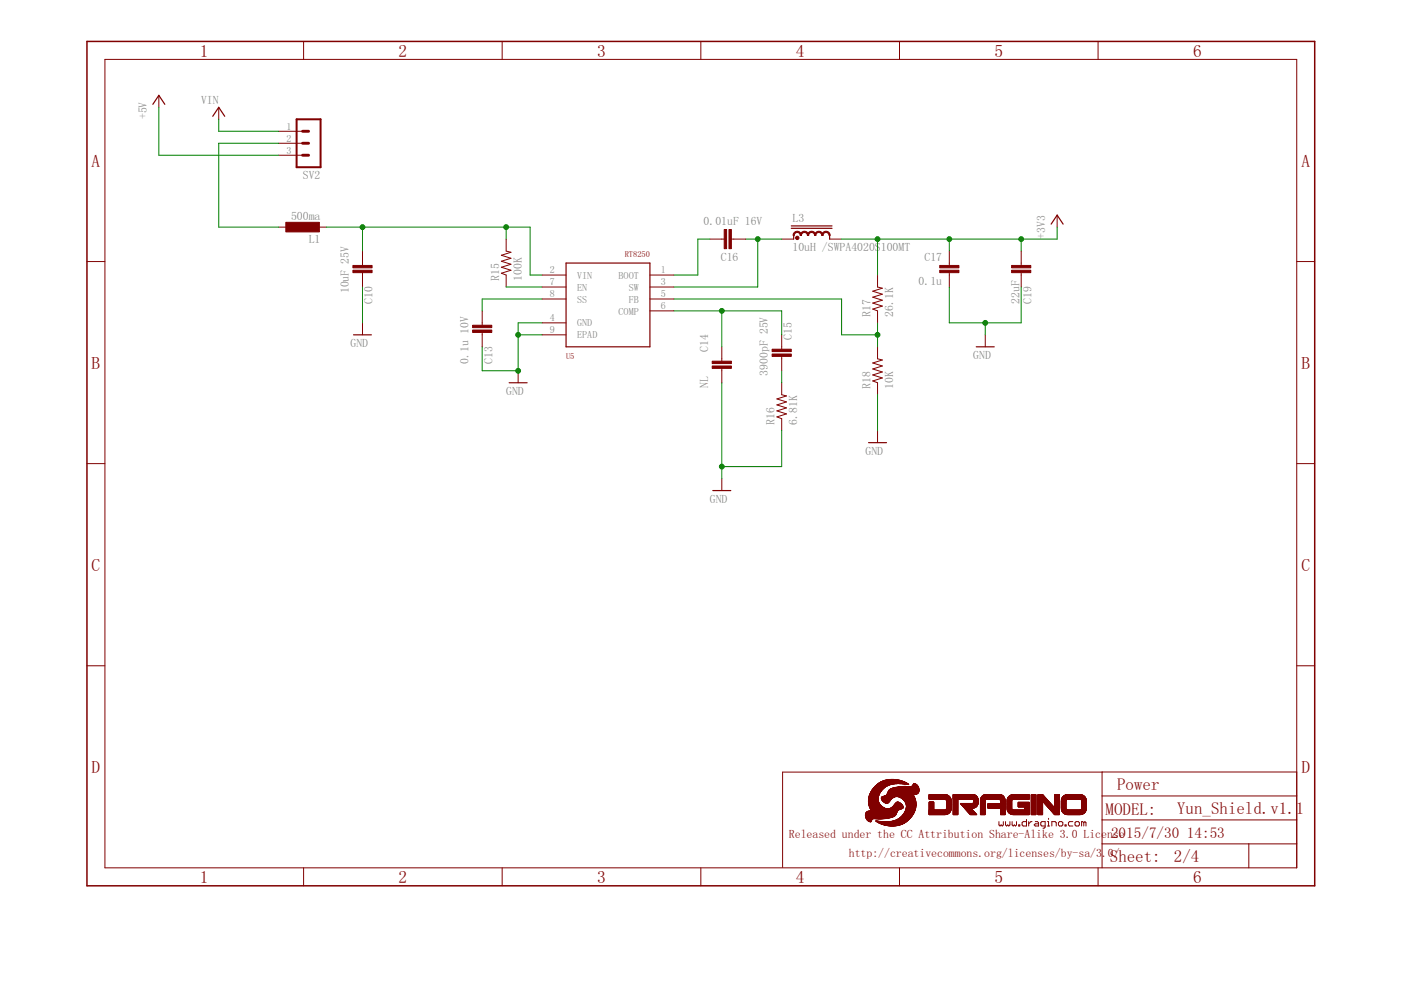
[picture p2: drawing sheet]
<svg xmlns="http://www.w3.org/2000/svg" width="297mm" height="210mm" viewBox="0 0 297 210" stroke-linecap="round" stroke-linejoin="round" font-family="sans-serif">
<defs><g id="words">
<g font-size="3.7" fill="#800000">
<text x="42.4" y="12">1</text>
<text x="84.5" y="12">2</text>
<text x="126.6" y="12">3</text>
<text x="168.7" y="12">4</text>
<text x="210.8" y="12">5</text>
<text x="253" y="12">6</text>
<text x="19.4" y="35.3">A</text>
<text x="275.9" y="35.3">A</text>
<text x="19.4" y="78.2">B</text>
<text x="275.9" y="78.2">B</text>
<text x="19.4" y="121">C</text>
<text x="275.9" y="121">C</text>
<text x="19.4" y="163.9">D</text>
<text x="275.9" y="163.9">D</text>
<text x="42.4" y="187.2">1</text>
<text x="84.5" y="187.2">2</text>
<text x="126.6" y="187.2">3</text>
<text x="168.7" y="187.2">4</text>
<text x="210.8" y="187.2">5</text>
<text x="253" y="187.2">6</text>
</g>
<g font-size="3.6" fill="#800000">
<text x="236.8" y="167.5">Power</text>
<text x="234.4" y="172.8">MODEL:</text>
<text x="249.6" y="172.6">Yun_Shield.v1.1</text>
<text x="235.3" y="182.9">Sheet:</text>
<text x="248.9" y="182.7">2/4</text>
</g>
<g font-size="3.2" fill="#800000">
<text x="235.6" y="177.7">2015/7/30</text>
<text x="251.7" y="177.7">14:53</text>
</g>
<g font-size="2.5" fill="#808080">
<text x="42.6" y="22">VIN</text>
<text x="31.1" y="25.3" transform="rotate(-90 31.1 25.3)">+5V</text>
<text x="64.2" y="38">SV2</text>
<text x="61.7" y="46.6">500ma</text>
<text x="149.2" y="47.8">0.01uF 16V</text>
<text x="168" y="47.1">L3</text>
<text x="65.5" y="51.4">L1</text>
<text x="168" y="53.2">10uH /SWPA4020S</text>
<text x="186.7" y="53.2">100MT</text>
<text x="221.6" y="50.7" transform="rotate(-90 221.6 50.7)">+3V3</text>
<text x="105.8" y="59.6" transform="rotate(-90 105.8 59.6)">R15</text>
<text x="110.6" y="59.6" transform="rotate(-90 110.6 59.6)">100K</text>
<text x="152.8" y="55.4">C16</text>
<text x="196" y="55.4">C17</text>
<text x="73.9" y="62.2" transform="rotate(-90 73.9 62.2)">10uF 25V</text>
<text x="79" y="64.4" transform="rotate(-90 79 64.4)">C10</text>
<text x="194.8" y="60.5">0.1u</text>
<text x="216.1" y="64.4" transform="rotate(-90 216.1 64.4)">22uF</text>
<text x="218.7" y="64.4" transform="rotate(-90 218.7 64.4)">C19</text>
<text x="184.5" y="67.2" transform="rotate(-90 184.5 67.2)">R17</text>
<text x="189.3" y="67.2" transform="rotate(-90 189.3 67.2)">26.1K</text>
<text x="74.3" y="73.5">GND</text>
<text x="99.3" y="77.1" transform="rotate(-90 99.3 77.1)">0.1u 10V</text>
<text x="104.4" y="77.1" transform="rotate(-90 104.4 77.1)">C13</text>
<text x="150.1" y="74.6" transform="rotate(-90 150.1 74.6)">C14</text>
<text x="167.9" y="72" transform="rotate(-90 167.9 72)">C15</text>
<text x="206.4" y="76.1">GND</text>
<text x="107.3" y="83.7">GND</text>
<text x="150.1" y="82.2" transform="rotate(-90 150.1 82.2)">NL</text>
<text x="162.8" y="79.6" transform="rotate(-90 162.8 79.6)">3900pF 25V</text>
<text x="184.5" y="82.4" transform="rotate(-90 184.5 82.4)">R18</text>
<text x="189.3" y="82.4" transform="rotate(-90 189.3 82.4)">10K</text>
<text x="164.2" y="90" transform="rotate(-90 164.2 90)">R16</text>
<text x="169" y="90" transform="rotate(-90 169 90)">6.81K</text>
<text x="183.5" y="96.4">GND</text>
<text x="150.5" y="106.6">GND</text>
</g>
<g font-size="2.5" fill="#800000">
<text x="167.3" y="177.7">Released under the CC Attribution Share-Alike 3.0 License</text>
<text x="180" y="181.7">http://creativecommons.org/licenses/by-sa/3</text>
<text x="233.7" y="181.7">.0/</text>
</g>
<g font-size="2.1" fill="#808080">
<text x="60.7" y="27.5">1</text>
<text x="60.7" y="30">2</text>
<text x="60.7" y="32.6">3</text>
<text x="116.6" y="57.9">2</text>
<text x="122.4" y="59.1">VIN</text>
<text x="131.1" y="59.1">BOOT</text>
<text x="140.1" y="57.9">1</text>
<text x="116.6" y="60.5">7</text>
<text x="116.6" y="63">8</text>
<text x="122.4" y="61.6">EN</text>
<text x="122.4" y="64.1">SS</text>
<text x="133.3" y="61.6">SW</text>
<text x="133.3" y="64.1">FB</text>
<text x="140.1" y="60.5">3</text>
<text x="140.1" y="63">5</text>
<text x="140.1" y="65.6">6</text>
<text x="116.6" y="68.1">4</text>
<text x="116.6" y="70.6">9</text>
<text x="122.4" y="69.2">GND</text>
<text x="122.4" y="71.8">EPAD</text>
<text x="131.1" y="66.7">COMP</text>
</g>
<g font-size="1.8" fill="#800000">
<text x="132.5" y="54.5">RT8250</text>
<text x="120" y="76.1">U5</text>
</g>
</g></defs>
<g fill="none" stroke="#800000" stroke-width=".21">
<path d="M22.2 12.6h252.7v171.4h-252.7zM64.4 8.8v3.8M106.5 8.8v3.8M148.6 8.8v3.8M190.7 8.8v3.8M232.8 8.8v3.8M33.7 20.2v2.6M46.4 22.8v2.5M59.1 27.8h5.1M59.1 30.4h5.1M59.1 32.9h5.1M18.4 55.5h3.8"/>
<path d="M59.1 48.2h2.5M66.7 48.2h2.5M76.9 53.2v3.1M76.9 57.8v3.1M107.3 50.7v2.5l1 .3-2 .6 2 .7-2 .6 2 .6-2 .7 2 .6-2 .6 1 .4v2.6M114.9 58.3h5.1M137.8 58.3h5.1M150.5 50.7h3M155.1 50.7h3M165.7 50.7h2.6M175.9 50.7h2.5M186.1 58.3v2.6l1 .2-2.1 .6 2.1 .7-2.1 .6 2.1 .6-2.1 .7 2.1 .6-2.1 .6 1.1 .4v2.6"/>
<path d="M201.3 53.2v3.1M201.3 57.8v3.1M216.5 53.2v3.1M216.5 57.8v3.1M224.1 45.6v2.6M274.9 55.5h3.8M76.9 68.5v2.5M102.2 65.9v3.1M102.2 70.5v3M109.9 78.6v2.6M114.9 60.9h5.1M114.9 63.4h5.1"/>
<path d="M114.9 68.5h5.1M114.9 71h5.1M137.8 60.9h5.1M137.8 63.4h5.1M137.8 65.9h5.1M153 73.5v3.1M153 78.1v3.1M165.7 71v3M165.7 75.6v3M186.1 73.5v2.6l1 .2-2.1 .7 2.1 .6-2.1 .6 2.1 .7-2.1 .6 2.1 .6-2.1 .7 1.1 .4v2.5M208.9 71v2.5M18.4 98.3h3.8"/>
<path d="M165.7 81.2v2.5l1.1 .2-2.1 .7 2.1 .6-2.1 .7 2.1 .6-2.1 .6 2.1 .7-2.1 .6 1 .4v2.5M186.1 91.3v2.6M274.9 98.3h3.8M153 101.5v2.5M18.4 141.2h3.8M274.9 141.2h3.8M211.8 174.2v.7l.2 .2 .3-.2 .2 .2 .2-.2v-.7M213.2 174.2v.7l.2 .2 .3-.2 .2 .2 .2-.2v-.7M214.6 174.2v.7l.2 .2 .3-.2 .2 .2 .2-.2v-.7M216 174.9h.2v.2h-.2zM217.6 173.7v1.4h-.7l-.2-.2v-.5l.2-.2h.7M218.1 174.2v.9"/>
<path d="M218.8 174.2h-.2l-.5 .5M219.5 174.2h.5l.2 .2v.7h-.7l-.2-.2 .2-.2h.7M221.6 175.1h-.7l-.2-.2v-.5l.2-.2h.7v1.2l-.5 .2M222.1 175.1h.4M222.1 174.2h.2v.9M222.3 173.5v.2M223 175.1v-.9h.7l.2 .2v.7M224.4 174.4l.2-.2h.5l.2 .2v.5l-.2 .2h-.5l-.2-.2zM225.8 174.9h.2v.2h-.2zM227.5 174.2h-.7l-.3 .2v.5l.3 .2h.7M227.9 174.4l.3-.2h.4l.3 .2v.5l-.3 .2h-.4l-.3-.2zM229.8 174.4l-.5-.2v.9"/>
<path d="M229.8 174.4v.7M229.8 174.4l.2-.2 .3 .2v.7M233.7 178.9h41.2M233.7 163.7v20.3M233.7 173.8h41.2M233.7 168.8h41.2M264.8 178.9v5.1M274.9 163.7h-109v20.2M64.4 184v3.8M106.5 184v3.8M148.6 184v3.8M190.7 184v3.8"/>
<path d="M232.8 184v3.8"/>
</g>
<path d="M18.4 8.8h260.3v179h-260.3z" fill="none" stroke="#800000" stroke-width=".32"/>
<g fill="#800000" stroke="#800000" stroke-width=".21">
<path d="M188.8 175.1h.8z"/>
<path d="M188.5 175.1h1.4z"/>
<path d="M188.3 175l1.8 .1z"/>
<path d="M188.1 175l2.1 .1z"/>
<path d="M188 175h2.4z"/>
<path d="M187.8 175h2.7z"/>
<path d="M187.7 174.9l2.9 .1z"/>
<path d="M187.6 174.9l3.1 .1z"/>
<path d="M187.5 174.9h3.3z"/>
<path d="M187.4 174.9h3.5z"/>
<path d="M187.3 174.8l3.6 .1z"/>
<path d="M187.2 174.8l3.8 .1z"/>
<path d="M187.2 174.8h3.9z"/>
<path d="M187.1 174.8h4z"/>
<path d="M187 174.7l4.2 .1z"/>
<path d="M186.9 174.7l4.4 .1z"/>
<path d="M186.9 174.7h4.4z"/>
<path d="M186.8 174.7h4.6z"/>
<path d="M186.8 174.6l4.7 .1z"/>
<path d="M186.7 174.6h4.8z"/>
<path d="M186.6 174.6h4.9z"/>
<path d="M186.6 174.6h5z"/>
<path d="M186.5 174.5l5.1 .1z"/>
<path d="M186.5 174.5l5.2 .1z"/>
<path d="M186.4 174.5h5.3z"/>
<path d="M186.4 174.5h5.4z"/>
<path d="M186.3 174.4l5.5 .1z"/>
<path d="M186.2 174.4l5.7 .1z"/>
<path d="M186.2 174.4h5.7z"/>
<path d="M186.2 174.3l5.8 .1z"/>
<path d="M186.1 174.3l5.9 .1z"/>
<path d="M186.1 174.3h5.9z"/>
<path d="M186 174.3h6z"/>
<path d="M186 174.3h6.1z"/>
<path d="M185.9 174.2l6.2 .1z"/>
<path d="M184.5 174.2h.1z"/>
<path d="M185.9 174.2h1.6z"/>
<path d="M188.3 174.2h3.9z"/>
<path d="M184.4 174.2h.3z"/>
<path d="M185.9 174.2h1.1z"/>
<path d="M188.6 174.2h3.6z"/>
<path d="M184.3 174.2h.4z"/>
<path d="M185.8 174.2h1z"/>
<path d="M188.8 174.2h3.4z"/>
<path d="M184.3 174.1l.4 .1z"/>
<path d="M185.8 174.1l.7 .1z"/>
<path d="M189 174.1l3.3 .1z"/>
<path d="M184.2 174.1h.5z"/>
<path d="M185.7 174.1h.6z"/>
<path d="M189.1 174.1h3.2z"/>
<path d="M184.1 174.1h.6z"/>
<path d="M185.7 174.1h.4z"/>
<path d="M189.3 174.1h3z"/>
<path d="M185.7 174.1h.2z"/>
<path d="M189.4 174.1h3z"/>
<path d="M184.1 174l.6 .1z"/>
<path d="M189.5 174l2.9 .1z"/>
<path d="M189.6 174l2.8 .1z"/>
<path d="M184 174h.7z"/>
<path d="M189.6 174h2.8z"/>
<path d="M184 173.9l.8 .1z"/>
<path d="M189.7 173.9l2.8 .1z"/>
<path d="M189.8 173.9l2.7 .1z"/>
<path d="M183.9 173.9h.9z"/>
<path d="M189.9 173.9h2.6z"/>
<path d="M189.9 173.9h2.7z"/>
<path d="M183.9 173.8l.9 .1z"/>
<path d="M190 173.8l2.6 .1z"/>
<path d="M183.9 173.8h.9z"/>
<path d="M190.1 173.8h2.5z"/>
<path d="M183.8 173.8h1.1z"/>
<path d="M190.2 173.8h2.5z"/>
<path d="M183.8 173.7l1.1 .1z"/>
<path d="M190.2 173.7l2.5 .1z"/>
<path d="M183.8 173.7h1.2z"/>
<path d="M190.3 173.7h2.4z"/>
<path d="M183.7 173.7h1.3z"/>
<path d="M190.4 173.7h2.4z"/>
<path d="M183.7 173.6l1.3 .1z"/>
<path d="M190.5 173.6l2.3 .1z"/>
<path d="M183.7 173.6h1.4z"/>
<path d="M186.1 173.6h.8z"/>
<path d="M190.5 173.6h2.3z"/>
<path d="M185.7 173.6h1.5z"/>
<path d="M190.5 173.6h2.4z"/>
<path d="M183.7 173.5l1.5 .1z"/>
<path d="M185.4 173.5l2.1 .1z"/>
<path d="M190.6 173.5l2.3 .1z"/>
<path d="M183.7 173.5l4 .1z"/>
<path d="M183.6 173.5h4.3z"/>
<path d="M190.6 173.5h2.4z"/>
<path d="M183.6 173.5h4.4z"/>
<path d="M190.7 173.5h2.3z"/>
<path d="M183.6 173.4l4.6 .1z"/>
<path d="M190.7 173.4l2.3 .1z"/>
<path d="M183.6 173.4l4.8 .1z"/>
<path d="M190.8 173.4l2.2 .1z"/>
<path d="M183.6 173.4h4.9z"/>
<path d="M190.8 173.4h2.2z"/>
<path d="M183.6 173.4h5.1z"/>
<path d="M183.6 173.3l5.2 .1z"/>
<path d="M190.9 173.3l2.2 .1z"/>
<path d="M183.6 173.3l5.3 .1z"/>
<path d="M183.6 173.3h5.4z"/>
<path d="M190.9 173.3h2.2z"/>
<path d="M183.6 173.3h5.5z"/>
<path d="M183.6 173.2l5.5 .1z"/>
<path d="M190.9 173.2l2.2 .1z"/>
<path d="M183.5 173.2h5.7z"/>
<path d="M191 173.2h2.2z"/>
<path d="M183.5 173.2h5.8z"/>
<path d="M191.1 173.2h2.1z"/>
<path d="M183.5 173.1l5.9 .1z"/>
<path d="M191.1 173.1l2.2 .1z"/>
<path d="M191.1 173.1l2.1 .1z"/>
<path d="M183.5 173.1h6z"/>
<path d="M191.2 173.1h2.1z"/>
<path d="M183.5 173l6.1 .1z"/>
<path d="M191.2 173l2.1 .1z"/>
<path d="M183.5 173l6.2 .1z"/>
<path d="M183.5 173h6.2z"/>
<path d="M191.2 173h2.2z"/>
<path d="M191.3 173h2.1z"/>
<path d="M183.5 172.9l6.3 .1z"/>
<path d="M191.3 172.9l2.1 .1z"/>
<path d="M183.5 172.9h6.3z"/>
<path d="M191.3 172.9h2.1z"/>
<path d="M191.3 172.9h2.2z"/>
<path d="M183.5 172.8l6.3 .1z"/>
<path d="M191.4 172.8l2 .1z"/>
<path d="M183.5 172.8h6.4z"/>
<path d="M191.4 172.8h2.1z"/>
<path d="M183.5 172.7l6.4 .1z"/>
<path d="M191.5 172.7l2 .1z"/>
<path d="M183.5 172.7h6.4z"/>
<path d="M191.5 172.7h2z"/>
<path d="M197 172.7h3.4z"/>
<path d="M202.1 172.7h1z"/>
<path d="M205.7 172.7h1.4z"/>
<path d="M207.9 172.7h1z"/>
<path d="M212.1 172.7h1z"/>
<path d="M214.8 172.7h3.4z"/>
<path d="M218.7 172.7h.9z"/>
<path d="M220.1 172.7h.9z"/>
<path d="M223.6 172.7h1z"/>
<path d="M226.3 172.7h2.7z"/>
<path d="M191.5 172.7h2.1z"/>
<path d="M197 172.7h3.6z"/>
<path d="M214.6 172.7h3.6z"/>
<path d="M226.1 172.7h3.1z"/>
<path d="M183.5 172.7h6.5z"/>
<path d="M197 172.7h3.7z"/>
<path d="M214.5 172.7h3.7z"/>
<path d="M226 172.7h3.3z"/>
<path d="M183.5 172.6l6.5 .1z"/>
<path d="M191.5 172.6l2.1 .1z"/>
<path d="M197 172.6l3.8 .1z"/>
<path d="M202.1 172.6l1 .1z"/>
<path d="M205.7 172.6l1.3 .1z"/>
<path d="M207.9 172.6l1 .1z"/>
<path d="M212.1 172.6l1 .1z"/>
<path d="M214.4 172.6l3.8 .1z"/>
<path d="M218.7 172.6l.9 .1z"/>
<path d="M220.1 172.6l.9 .1z"/>
<path d="M223.5 172.6l1.1 .1z"/>
<path d="M225.9 172.6l3.5 .1z"/>
<path d="M225.8 172.6l3.7 .1z"/>
<path d="M183.5 172.6h6.5z"/>
<path d="M191.6 172.6h2z"/>
<path d="M197 172.6h3.9z"/>
<path d="M202.1 172.6h1z"/>
<path d="M205.6 172.6h1.4z"/>
<path d="M207.9 172.6h1z"/>
<path d="M212.1 172.6h1z"/>
<path d="M214.3 172.6h3.9z"/>
<path d="M218.7 172.6h.9z"/>
<path d="M220.1 172.6h.9z"/>
<path d="M223.5 172.6h1.1z"/>
<path d="M225.8 172.6h3.7z"/>
<path d="M197 172.6h4z"/>
<path d="M205.6 172.6h1.3z"/>
<path d="M214.2 172.6h4z"/>
<path d="M225.7 172.6h3.9z"/>
<path d="M183.5 172.5l6.5 .1z"/>
<path d="M191.6 172.5l2.1 .1z"/>
<path d="M197 172.5l4 .1z"/>
<path d="M202.1 172.5l1 .1z"/>
<path d="M205.6 172.5l1.3 .1z"/>
<path d="M207.9 172.5l1 .1z"/>
<path d="M212.1 172.5l1 .1z"/>
<path d="M214.2 172.5l4 .1z"/>
<path d="M218.7 172.5l.9 .1z"/>
<path d="M220.1 172.5l.9 .1z"/>
<path d="M223.4 172.5l1.2 .1z"/>
<path d="M225.7 172.5l3.9 .1z"/>
<path d="M205.5 172.5l1.4 .1z"/>
<path d="M214.1 172.5l4.1 .1z"/>
<path d="M225.7 172.5l4 .1z"/>
<path d="M183.5 172.5h6.6z"/>
<path d="M191.6 172.5h2.1z"/>
<path d="M197 172.5h4.1z"/>
<path d="M202.1 172.5h1z"/>
<path d="M205.5 172.5h1.4z"/>
<path d="M207.9 172.5h1z"/>
<path d="M212.1 172.5h1z"/>
<path d="M214.1 172.5h4.1z"/>
<path d="M218.7 172.5h.9z"/>
<path d="M220.1 172.5h.9z"/>
<path d="M223.4 172.5h1.2z"/>
<path d="M225.6 172.5h4.1z"/>
<path d="M183.6 172.4l6.5 .1z"/>
<path d="M191.6 172.4l2.1 .1z"/>
<path d="M197 172.4l4.1 .1z"/>
<path d="M202.1 172.4l1 .1z"/>
<path d="M205.5 172.4l1.4 .1z"/>
<path d="M207.9 172.4l1 .1z"/>
<path d="M212.1 172.4l1 .1z"/>
<path d="M214.1 172.4l4.1 .1z"/>
<path d="M218.7 172.4l.9 .1z"/>
<path d="M220.1 172.4l.9 .1z"/>
<path d="M223.4 172.4l1.2 .1z"/>
<path d="M225.6 172.4l4.2 .1z"/>
<path d="M191.7 172.4l2 .1z"/>
<path d="M205.5 172.4l1.3 .1z"/>
<path d="M183.6 172.4h6.5z"/>
<path d="M191.7 172.4h2z"/>
<path d="M197 172.4h4.2z"/>
<path d="M202.1 172.4h1z"/>
<path d="M205.5 172.4h1.3z"/>
<path d="M207.9 172.4h1z"/>
<path d="M212.1 172.4h1z"/>
<path d="M214 172.4h4.2z"/>
<path d="M218.7 172.4h.9z"/>
<path d="M220.1 172.4h.9z"/>
<path d="M223.3 172.4h1.3z"/>
<path d="M225.5 172.4h4.3z"/>
<path d="M205.4 172.4h1.4z"/>
<path d="M225.5 172.4h4.4z"/>
<path d="M191.7 172.4h2.1z"/>
<path d="M197 172.4h4.3z"/>
<path d="M213.9 172.4h4.3z"/>
<path d="M225.4 172.4h4.5z"/>
<path d="M183.6 172.3l6.5 .1z"/>
<path d="M191.7 172.3l2 .1z"/>
<path d="M197 172.3l4.3 .1z"/>
<path d="M202.1 172.3l1 .1z"/>
<path d="M205.4 172.3l1.4 .1z"/>
<path d="M207.9 172.3l1 .1z"/>
<path d="M212.1 172.3l1 .1z"/>
<path d="M213.9 172.3l4.3 .1z"/>
<path d="M218.7 172.3l.9 .1z"/>
<path d="M220.1 172.3l.9 .1z"/>
<path d="M223.3 172.3l1.3 .1z"/>
<path d="M225.4 172.3l4.5 .1z"/>
<path d="M183.6 172.3h6.5z"/>
<path d="M191.7 172.3h2.1z"/>
<path d="M197 172.3h4.3z"/>
<path d="M202.1 172.3h1z"/>
<path d="M205.4 172.3h1.3z"/>
<path d="M207.9 172.3h1z"/>
<path d="M212.1 172.3h1z"/>
<path d="M213.9 172.3h4.3z"/>
<path d="M218.7 172.3h.9z"/>
<path d="M220.1 172.3h.9z"/>
<path d="M223.2 172.3h1.4z"/>
<path d="M225.4 172.3h4.5z"/>
<path d="M191.8 172.3h2z"/>
<path d="M225.4 172.3h4.6z"/>
<path d="M183.7 172.3h6.4z"/>
<path d="M205.3 172.3h1.4z"/>
<path d="M213.8 172.3h4.4z"/>
<path d="M225.3 172.3h4.7z"/>
<path d="M183.7 172.2l6.4 .1z"/>
<path d="M191.8 172.2l2 .1z"/>
<path d="M197 172.2l4.4 .1z"/>
<path d="M202.1 172.2l1 .1z"/>
<path d="M205.3 172.2l1.4 .1z"/>
<path d="M207.9 172.2l1 .1z"/>
<path d="M212.1 172.2l1 .1z"/>
<path d="M213.8 172.2l4.4 .1z"/>
<path d="M218.7 172.2l.9 .1z"/>
<path d="M220.1 172.2l.9 .1z"/>
<path d="M223.2 172.2l1.4 .1z"/>
<path d="M225.3 172.2l4.7 .1z"/>
<path d="M183.7 172.2h6.5z"/>
<path d="M191.8 172.2h2z"/>
<path d="M197 172.2h4.4z"/>
<path d="M202.1 172.2h1z"/>
<path d="M205.3 172.2h1.3z"/>
<path d="M207.9 172.2h1z"/>
<path d="M212.1 172.2h1z"/>
<path d="M213.8 172.2h4.4z"/>
<path d="M218.7 172.2h.9z"/>
<path d="M220.1 172.2h.9z"/>
<path d="M223.2 172.2h1.4z"/>
<path d="M225.3 172.2h4.8z"/>
<path d="M223.1 172.2h1.5z"/>
<path d="M225.3 172.2h4.7z"/>
<path d="M183.8 172.1l6.4 .1z"/>
<path d="M191.9 172.1l1.9 .1z"/>
<path d="M197 172.1l4.4 .1z"/>
<path d="M202.1 172.1l1 .1z"/>
<path d="M205.2 172.1l1.4 .1z"/>
<path d="M207.9 172.1l1 .1z"/>
<path d="M212.1 172.1l1 .1z"/>
<path d="M213.8 172.1l4.4 .1z"/>
<path d="M218.7 172.1l.9 .1z"/>
<path d="M220.1 172.1l.9 .1z"/>
<path d="M223.1 172.1l1.5 .1z"/>
<path d="M225.3 172.1l4.8 .1z"/>
<path d="M197 172.1l4.5 .1z"/>
<path d="M213.7 172.1l4.5 .1z"/>
<path d="M225.2 172.1l4.9 .1z"/>
<path d="M183.8 172.1h6.4z"/>
<path d="M191.9 172.1h2z"/>
<path d="M197 172.1h4.5z"/>
<path d="M202.1 172.1h1z"/>
<path d="M205.2 172.1h1.3z"/>
<path d="M207.9 172.1h1z"/>
<path d="M212.1 172.1h1z"/>
<path d="M213.7 172.1h4.5z"/>
<path d="M218.7 172.1h.9z"/>
<path d="M220.1 172.1h.9z"/>
<path d="M223.1 172.1h1.5z"/>
<path d="M225.3 172.1h4.8z"/>
<path d="M183.9 172.1h6.3z"/>
<path d="M223 172.1h1.6z"/>
<path d="M225.2 172.1h4.9z"/>
<path d="M183.9 172l6.3 .1z"/>
<path d="M191.9 172l2 .1z"/>
<path d="M197 172l4.5 .1z"/>
<path d="M202.1 172l1 .1z"/>
<path d="M205.1 172l1.4 .1z"/>
<path d="M207.9 172l1 .1z"/>
<path d="M212.1 172l1 .1z"/>
<path d="M213.7 172l4.5 .1z"/>
<path d="M218.7 172l.9 .1z"/>
<path d="M220.1 172l.9 .1z"/>
<path d="M223 172l1.6 .1z"/>
<path d="M225.2 172l4.9 .1z"/>
<path d="M184 172h6.2z"/>
<path d="M191.9 172h2z"/>
<path d="M197 172h4.5z"/>
<path d="M202.1 172h1z"/>
<path d="M205.1 172h1.4z"/>
<path d="M207.9 172h1z"/>
<path d="M212.1 172h1z"/>
<path d="M213.7 172h4.5z"/>
<path d="M218.7 172h.9z"/>
<path d="M220.1 172h.9z"/>
<path d="M222.9 172h1.7z"/>
<path d="M225.2 172h5z"/>
<path d="M184.1 172h6.2z"/>
<path d="M205.1 172h1.3z"/>
<path d="M184.2 171.9l6.1 .1z"/>
<path d="M191.9 171.9l2 .1z"/>
<path d="M197 171.9l4.5 .1z"/>
<path d="M202.1 171.9l1 .1z"/>
<path d="M205 171.9l1.4 .1z"/>
<path d="M207.9 171.9l1 .1z"/>
<path d="M212.1 171.9l1 .1z"/>
<path d="M213.6 171.9l4.6 .1z"/>
<path d="M218.7 171.9l.9 .1z"/>
<path d="M220.1 171.9l.9 .1z"/>
<path d="M222.9 171.9l1.7 .1z"/>
<path d="M225.1 171.9l5.1 .1z"/>
<path d="M184.8 171.9l5.5 .1z"/>
<path d="M184.8 171.9h5.5z"/>
<path d="M192 171.9h2z"/>
<path d="M197 171.9h4.6z"/>
<path d="M202.1 171.9h1z"/>
<path d="M205 171.9h1.4z"/>
<path d="M207.9 171.9h1z"/>
<path d="M212.1 171.9h1z"/>
<path d="M213.6 171.9h4.6z"/>
<path d="M218.7 171.9h.9z"/>
<path d="M220.1 171.9h.9z"/>
<path d="M222.9 171.9h1.7z"/>
<path d="M225.1 171.9h5.1z"/>
<path d="M184.8 171.9h5.6z"/>
<path d="M205 171.9h1.3z"/>
<path d="M222.8 171.9h1.8z"/>
<path d="M225.1 171.9h5.2z"/>
<path d="M184.7 171.8l5.7 .1z"/>
<path d="M192 171.8l2 .1z"/>
<path d="M197 171.8l4.6 .1z"/>
<path d="M202.1 171.8l1 .1z"/>
<path d="M204.9 171.8l1.4 .1z"/>
<path d="M207.9 171.8l1 .1z"/>
<path d="M212.1 171.8l1 .1z"/>
<path d="M213.6 171.8l4.6 .1z"/>
<path d="M218.7 171.8l.9 .1z"/>
<path d="M220.1 171.8l.9 .1z"/>
<path d="M222.8 171.8l1.8 .1z"/>
<path d="M225.1 171.8l5.2 .1z"/>
<path d="M184.7 171.8h5.7z"/>
<path d="M192 171.8h2z"/>
<path d="M197 171.8h4.6z"/>
<path d="M202.1 171.8h1z"/>
<path d="M204.9 171.8h1.4z"/>
<path d="M207.9 171.8h1z"/>
<path d="M212.1 171.8h1z"/>
<path d="M213.6 171.8h4.6z"/>
<path d="M218.7 171.8h.9z"/>
<path d="M220.1 171.8h.9z"/>
<path d="M222.8 171.8h1.8z"/>
<path d="M225.1 171.8h5.2z"/>
<path d="M204.9 171.8h1.3z"/>
<path d="M184.7 171.7l5.8 .1z"/>
<path d="M192 171.7l2 .1z"/>
<path d="M197 171.7l4.6 .1z"/>
<path d="M202.1 171.7l1 .1z"/>
<path d="M204.9 171.7l1.3 .1z"/>
<path d="M207.9 171.7l1 .1z"/>
<path d="M212.1 171.7l1 .1z"/>
<path d="M213.6 171.7l4.6 .1z"/>
<path d="M218.7 171.7l.9 .1z"/>
<path d="M220.1 171.7l.9 .1z"/>
<path d="M222.7 171.7l1.9 .1z"/>
<path d="M225.1 171.7l5.2 .1z"/>
<path d="M197 171.7l1 .1z"/>
<path d="M200.4 171.7l1.2 .1z"/>
<path d="M213.6 171.7l1.2 .1z"/>
<path d="M217.2 171.7l1 .1z"/>
<path d="M225.1 171.7l1.2 .1z"/>
<path d="M229 171.7l1.3 .1z"/>
<path d="M184.7 171.7h5.8z"/>
<path d="M192 171.7h2z"/>
<path d="M197 171.7h1z"/>
<path d="M200.5 171.7h1.1z"/>
<path d="M202.1 171.7h1z"/>
<path d="M204.8 171.7h1.4z"/>
<path d="M207.9 171.7h1z"/>
<path d="M212.1 171.7h1z"/>
<path d="M213.6 171.7h1.1z"/>
<path d="M217.2 171.7h1z"/>
<path d="M218.7 171.7h.9z"/>
<path d="M220.1 171.7h.9z"/>
<path d="M222.7 171.7h1.9z"/>
<path d="M225.1 171.7h1.2z"/>
<path d="M229.1 171.7h1.2z"/>
<path d="M184.6 171.7h6z"/>
<path d="M204.8 171.7h1.3z"/>
<path d="M225.1 171.7h1.1z"/>
<path d="M229.2 171.7h1.1z"/>
<path d="M184.6 171.6l6 .1z"/>
<path d="M192 171.6l2 .1z"/>
<path d="M197 171.6l1 .1z"/>
<path d="M200.6 171.6l1.1 .1z"/>
<path d="M202.1 171.6l1 .1z"/>
<path d="M204.8 171.6l1.3 .1z"/>
<path d="M207.9 171.6l1 .1z"/>
<path d="M212.1 171.6l1 .1z"/>
<path d="M213.5 171.6l1.1 .1z"/>
<path d="M217.2 171.6l1 .1z"/>
<path d="M218.7 171.6l.9 .1z"/>
<path d="M220.1 171.6l.9 .1z"/>
<path d="M222.7 171.6l1.9 .1z"/>
<path d="M225 171.6l1.1 .1z"/>
<path d="M229.2 171.6l1.1 .1z"/>
<path d="M184.6 171.6l6.1 .1z"/>
<path d="M213.6 171.6l1 .1z"/>
<path d="M222.6 171.6l2 .1z"/>
<path d="M184.6 171.6h6.2z"/>
<path d="M192.1 171.6h2z"/>
<path d="M197 171.6h1z"/>
<path d="M200.6 171.6h1.1z"/>
<path d="M202.1 171.6h1z"/>
<path d="M204.7 171.6h1.4z"/>
<path d="M207.9 171.6h1z"/>
<path d="M212.1 171.6h1z"/>
<path d="M213.5 171.6h1.1z"/>
<path d="M217.2 171.6h1z"/>
<path d="M218.7 171.6h.9z"/>
<path d="M220.1 171.6h.9z"/>
<path d="M222.6 171.6h2z"/>
<path d="M225 171.6h1.1z"/>
<path d="M229.3 171.6h1z"/>
<path d="M184.6 171.6h6.3z"/>
<path d="M213.5 171.6h1z"/>
<path d="M184.6 171.5l6.3 .1z"/>
<path d="M192.1 171.5l2 .1z"/>
<path d="M197 171.5l1 .1z"/>
<path d="M200.6 171.5l1.1 .1z"/>
<path d="M202.1 171.5l1 .1z"/>
<path d="M204.7 171.5l1.4 .1z"/>
<path d="M207.9 171.5l1 .1z"/>
<path d="M212.1 171.5l1 .1z"/>
<path d="M213.5 171.5l1 .1z"/>
<path d="M217.2 171.5l1 .1z"/>
<path d="M218.7 171.5l.9 .1z"/>
<path d="M220.1 171.5l.9 .1z"/>
<path d="M222.5 171.5l2.1 .1z"/>
<path d="M225 171.5l1.1 .1z"/>
<path d="M229.3 171.5l1 .1z"/>
<path d="M184.6 171.5l6.4 .1z"/>
<path d="M200.7 171.5l.9 .1z"/>
<path d="M204.7 171.5l1.3 .1z"/>
<path d="M213.6 171.5l.9 .1z"/>
<path d="M225 171.5l1 .1z"/>
<path d="M184.6 171.5h6.5z"/>
<path d="M192.1 171.5h2z"/>
<path d="M197 171.5h1z"/>
<path d="M200.7 171.5h.9z"/>
<path d="M202.1 171.5h1z"/>
<path d="M204.6 171.5h1.4z"/>
<path d="M207.9 171.5h1z"/>
<path d="M212.1 171.5h1z"/>
<path d="M213.6 171.5h.9z"/>
<path d="M217.2 171.5h1z"/>
<path d="M218.7 171.5h.9z"/>
<path d="M220.1 171.5h.9z"/>
<path d="M222.5 171.5h2.1z"/>
<path d="M225 171.5h1z"/>
<path d="M229.3 171.5h1z"/>
<path d="M184.6 171.5h3.5z"/>
<path d="M188.4 171.5h2.8z"/>
<path d="M213.5 171.5h1z"/>
<path d="M184.5 171.4l3.4 .1z"/>
<path d="M188.5 171.4l2.7 .1z"/>
<path d="M192.1 171.4l2 .1z"/>
<path d="M197 171.4l1 .1z"/>
<path d="M200.7 171.4l.9 .1z"/>
<path d="M202.1 171.4l1 .1z"/>
<path d="M204.6 171.4l1.4 .1z"/>
<path d="M207.9 171.4l1 .1z"/>
<path d="M212.1 171.4l1 .1z"/>
<path d="M213.5 171.4l1 .1z"/>
<path d="M217.2 171.4l1 .1z"/>
<path d="M218.7 171.4l.9 .1z"/>
<path d="M220.1 171.4l.9 .1z"/>
<path d="M222.5 171.4l2.1 .1z"/>
<path d="M225 171.4l1 .1z"/>
<path d="M229.3 171.4l1 .1z"/>
<path d="M184.5 171.4h3.3z"/>
<path d="M188.6 171.4h2.7z"/>
<path d="M192.1 171.4h2z"/>
<path d="M197 171.4h1z"/>
<path d="M200.7 171.4h1z"/>
<path d="M202.1 171.4h1z"/>
<path d="M204.6 171.4h1.3z"/>
<path d="M207.9 171.4h1z"/>
<path d="M212.1 171.4h1z"/>
<path d="M213.5 171.4h1z"/>
<path d="M217.2 171.4h1z"/>
<path d="M218.7 171.4h.9z"/>
<path d="M220.1 171.4h.9z"/>
<path d="M222.4 171.4h2.2z"/>
<path d="M225 171.4h1z"/>
<path d="M229.3 171.4h1z"/>
<path d="M184.5 171.4h3.2z"/>
<path d="M188.7 171.4h2.6z"/>
<path d="M184.5 171.4h3.1z"/>
<path d="M188.8 171.4h2.6z"/>
<path d="M204.5 171.4h1.4z"/>
<path d="M184.5 171.3l3.1 .1z"/>
<path d="M188.8 171.3l2.6 .1z"/>
<path d="M192.1 171.3l2 .1z"/>
<path d="M197 171.3l1 .1z"/>
<path d="M200.7 171.3l1 .1z"/>
<path d="M202.1 171.3l1 .1z"/>
<path d="M204.5 171.3l1.4 .1z"/>
<path d="M207.9 171.3l1 .1z"/>
<path d="M209.5 171.3l3.6 .1z"/>
<path d="M213.5 171.3l1 .1z"/>
<path d="M217.2 171.3l1 .1z"/>
<path d="M218.7 171.3l.9 .1z"/>
<path d="M220.1 171.3l.9 .1z"/>
<path d="M222.4 171.3l2.2 .1z"/>
<path d="M225 171.3l1 .1z"/>
<path d="M229.3 171.3l1 .1z"/>
<path d="M184.4 171.3h3.1z"/>
<path d="M188.9 171.3h2.6z"/>
<path d="M192.1 171.3h2z"/>
<path d="M197 171.3h1z"/>
<path d="M200.7 171.3h1z"/>
<path d="M202.1 171.3h1z"/>
<path d="M204.5 171.3h1.8z"/>
<path d="M207.9 171.3h1z"/>
<path d="M209.5 171.3h3.6z"/>
<path d="M213.5 171.3h1z"/>
<path d="M217.2 171.3h1z"/>
<path d="M218.7 171.3h.9z"/>
<path d="M220.1 171.3h.9z"/>
<path d="M222.4 171.3h2.2z"/>
<path d="M225 171.3h1z"/>
<path d="M229.3 171.3h1z"/>
<path d="M184.5 171.3h3z"/>
<path d="M188.9 171.3h2.5z"/>
<path d="M192.2 171.3h1.9z"/>
<path d="M204.5 171.3h2z"/>
<path d="M222.3 171.3h1.3z"/>
<path d="M223.6 171.3h1z"/>
<path d="M184.4 171.3h3z"/>
<path d="M189 171.3h2.5z"/>
<path d="M204.4 171.3h2.2z"/>
<path d="M184.4 171.2l3 .1z"/>
<path d="M189 171.2l2.5 .1z"/>
<path d="M192.2 171.2l1.9 .1z"/>
<path d="M197 171.2l1 .1z"/>
<path d="M200.7 171.2l1 .1z"/>
<path d="M202.1 171.2l1 .1z"/>
<path d="M204.4 171.2l2.3 .1z"/>
<path d="M207.9 171.2l1 .1z"/>
<path d="M209.5 171.2l3.6 .1z"/>
<path d="M213.5 171.2l1 .1z"/>
<path d="M217.2 171.2l1 .1z"/>
<path d="M218.7 171.2l.9 .1z"/>
<path d="M220.1 171.2l.9 .1z"/>
<path d="M222.3 171.2l1.2 .1z"/>
<path d="M223.6 171.2l1 .1z"/>
<path d="M225 171.2l1 .1z"/>
<path d="M229.3 171.2l1 .1z"/>
<path d="M184.4 171.2l2.9 .1z"/>
<path d="M189.1 171.2l2.4 .1z"/>
<path d="M184.4 171.2h2.9z"/>
<path d="M189.1 171.2h2.4z"/>
<path d="M192.2 171.2h1.9z"/>
<path d="M197 171.2h1z"/>
<path d="M200.7 171.2h1z"/>
<path d="M202.1 171.2h1z"/>
<path d="M204.4 171.2h2.4z"/>
<path d="M207.9 171.2h1z"/>
<path d="M209.5 171.2h3.6z"/>
<path d="M213.5 171.2h1z"/>
<path d="M217.2 171.2h1z"/>
<path d="M218.7 171.2h.9z"/>
<path d="M220.1 171.2h.9z"/>
<path d="M222.2 171.2h1.3z"/>
<path d="M223.6 171.2h1z"/>
<path d="M225 171.2h1z"/>
<path d="M229.3 171.2h1z"/>
<path d="M184.4 171.2h2.8z"/>
<path d="M192.2 171.2h2z"/>
<path d="M204.3 171.2h2.5z"/>
<path d="M184.4 171.1l2.8 .1z"/>
<path d="M189.1 171.1l2.4 .1z"/>
<path d="M192.2 171.1l2 .1z"/>
<path d="M197 171.1l1 .1z"/>
<path d="M200.7 171.1l1 .1z"/>
<path d="M202.1 171.1l1 .1z"/>
<path d="M204.3 171.1l2.6 .1z"/>
<path d="M207.9 171.1l1 .1z"/>
<path d="M209.5 171.1l3.6 .1z"/>
<path d="M213.5 171.1l1 .1z"/>
<path d="M217.2 171.1l1 .1z"/>
<path d="M218.7 171.1l.9 .1z"/>
<path d="M220.1 171.1l.9 .1z"/>
<path d="M222.2 171.1l1.3 .1z"/>
<path d="M223.6 171.1l1 .1z"/>
<path d="M225 171.1l1 .1z"/>
<path d="M229.3 171.1l1 .1z"/>
<path d="M189.2 171.1l2.3 .1z"/>
<path d="M222.2 171.1l1.2 .1z"/>
<path d="M184.4 171.1h2.7z"/>
<path d="M189.2 171.1h2.3z"/>
<path d="M192.2 171.1h2z"/>
<path d="M197 171.1h1z"/>
<path d="M200.7 171.1h1z"/>
<path d="M202.1 171.1h1z"/>
<path d="M204.3 171.1h2.6z"/>
<path d="M207.9 171.1h1z"/>
<path d="M209.5 171.1h3.6z"/>
<path d="M213.5 171.1h1z"/>
<path d="M217.2 171.1h1z"/>
<path d="M218.7 171.1h.9z"/>
<path d="M220.1 171.1h.9z"/>
<path d="M222.1 171.1h1.3z"/>
<path d="M223.6 171.1h1z"/>
<path d="M225 171.1h1z"/>
<path d="M229.3 171.1h1z"/>
<path d="M184.4 171l2.7 .1z"/>
<path d="M189.2 171l2.3 .1z"/>
<path d="M192.2 171l2 .1z"/>
<path d="M197 171l1 .1z"/>
<path d="M200.7 171l1 .1z"/>
<path d="M202.1 171l1 .1z"/>
<path d="M204.3 171l2.7 .1z"/>
<path d="M207.9 171l1 .1z"/>
<path d="M209.5 171l3.6 .1z"/>
<path d="M213.5 171l1 .1z"/>
<path d="M215.9 171l2.3 .1z"/>
<path d="M218.7 171l.9 .1z"/>
<path d="M220.1 171l.9 .1z"/>
<path d="M222.1 171l1.3 .1z"/>
<path d="M223.6 171l1 .1z"/>
<path d="M225 171l1 .1z"/>
<path d="M229.3 171l1 .1z"/>
<path d="M189.3 171l2.2 .1z"/>
<path d="M204.2 171l2.8 .1z"/>
<path d="M184.3 171h2.7z"/>
<path d="M189.3 171h2.2z"/>
<path d="M192.2 171h2z"/>
<path d="M197 171h1z"/>
<path d="M200.7 171h1z"/>
<path d="M202.1 171h1z"/>
<path d="M204.2 171h2.8z"/>
<path d="M207.9 171h1z"/>
<path d="M209.5 171h3.6z"/>
<path d="M213.5 171h1z"/>
<path d="M215.9 171h2.3z"/>
<path d="M218.7 171h.9z"/>
<path d="M220.1 171h.9z"/>
<path d="M222.1 171h1.2z"/>
<path d="M223.6 171h1z"/>
<path d="M225 171h1z"/>
<path d="M229.3 171h1z"/>
<path d="M189.3 171h2.1z"/>
<path d="M204.2 171h2.9z"/>
<path d="M184.3 170.9l2.6 .1z"/>
<path d="M189.4 170.9l2 .1z"/>
<path d="M192.2 170.9l2 .1z"/>
<path d="M197 170.9l1 .1z"/>
<path d="M200.7 170.9l1 .1z"/>
<path d="M202.1 170.9l1 .1z"/>
<path d="M204.1 170.9l3 .1z"/>
<path d="M207.9 170.9l1 .1z"/>
<path d="M209.5 170.9l3.6 .1z"/>
<path d="M213.5 170.9l1 .1z"/>
<path d="M215.9 170.9l2.3 .1z"/>
<path d="M218.7 170.9l.9 .1z"/>
<path d="M220.1 170.9l.9 .1z"/>
<path d="M222 170.9l1.3 .1z"/>
<path d="M223.6 170.9l1 .1z"/>
<path d="M225 170.9l1 .1z"/>
<path d="M229.3 170.9l1 .1z"/>
<path d="M184.3 170.9h2.6z"/>
<path d="M189.4 170.9h2z"/>
<path d="M192.2 170.9h2z"/>
<path d="M197 170.9h1z"/>
<path d="M200.7 170.9h1z"/>
<path d="M202.1 170.9h1z"/>
<path d="M204.1 170.9h3z"/>
<path d="M207.9 170.9h1z"/>
<path d="M209.5 170.9h3.6z"/>
<path d="M213.5 170.9h1z"/>
<path d="M215.9 170.9h2.3z"/>
<path d="M218.7 170.9h.9z"/>
<path d="M220.1 170.9h.9z"/>
<path d="M222 170.9h1.3z"/>
<path d="M223.6 170.9h1z"/>
<path d="M225 170.9h1z"/>
<path d="M229.3 170.9h1z"/>
<path d="M222 170.9h1.2z"/>
<path d="M184.3 170.8l2.5 .1z"/>
<path d="M189.5 170.8l1.9 .1z"/>
<path d="M192.2 170.8l2 .1z"/>
<path d="M197 170.8l1 .1z"/>
<path d="M200.7 170.8l1 .1z"/>
<path d="M202.1 170.8l1 .1z"/>
<path d="M204.1 170.8l3.1 .1z"/>
<path d="M207.9 170.8l1 .1z"/>
<path d="M209.5 170.8l3.6 .1z"/>
<path d="M213.5 170.8l1 .1z"/>
<path d="M215.9 170.8l2.3 .1z"/>
<path d="M218.7 170.8l.9 .1z"/>
<path d="M220.1 170.8l.9 .1z"/>
<path d="M221.9 170.8l1.3 .1z"/>
<path d="M223.6 170.8l1 .1z"/>
<path d="M225 170.8l1 .1z"/>
<path d="M229.3 170.8l1 .1z"/>
<path d="M184.3 170.8h2.5z"/>
<path d="M189.5 170.8h1.9z"/>
<path d="M192.2 170.8h2z"/>
<path d="M197 170.8h1z"/>
<path d="M200.7 170.8h1z"/>
<path d="M202.1 170.8h1z"/>
<path d="M204 170.8h3.2z"/>
<path d="M207.9 170.8h1z"/>
<path d="M209.5 170.8h3.6z"/>
<path d="M213.5 170.8h1z"/>
<path d="M215.9 170.8h2.3z"/>
<path d="M218.7 170.8h.9z"/>
<path d="M220.1 170.8h.9z"/>
<path d="M221.9 170.8h1.3z"/>
<path d="M223.6 170.8h1z"/>
<path d="M225 170.8h1z"/>
<path d="M229.3 170.8h1z"/>
<path d="M221.9 170.8h1.2z"/>
<path d="M189.5 170.8h1.8z"/>
<path d="M184.3 170.7l2.5 .1z"/>
<path d="M189.5 170.7l1.8 .1z"/>
<path d="M192.2 170.7l2 .1z"/>
<path d="M197 170.7l1 .1z"/>
<path d="M200.7 170.7l1 .1z"/>
<path d="M202.1 170.7l1 .1z"/>
<path d="M204 170.7l3.2 .1z"/>
<path d="M207.9 170.7l1 .1z"/>
<path d="M209.5 170.7l3.6 .1z"/>
<path d="M213.5 170.7l1 .1z"/>
<path d="M215.9 170.7l2.3 .1z"/>
<path d="M218.7 170.7l.9 .1z"/>
<path d="M220.1 170.7l.9 .1z"/>
<path d="M221.8 170.7l1.3 .1z"/>
<path d="M223.6 170.7l1 .1z"/>
<path d="M225 170.7l1 .1z"/>
<path d="M229.3 170.7l1 .1z"/>
<path d="M184.3 170.7l2.4 .1z"/>
<path d="M189.6 170.7l1.7 .1z"/>
<path d="M203.9 170.7l3.3 .1z"/>
<path d="M184.3 170.7h2.4z"/>
<path d="M189.6 170.7h1.7z"/>
<path d="M192.2 170.7h2z"/>
<path d="M197 170.7h1z"/>
<path d="M200.7 170.7h1z"/>
<path d="M202.1 170.7h1z"/>
<path d="M203.9 170.7h3.4z"/>
<path d="M207.9 170.7h1z"/>
<path d="M209.5 170.7h3.6z"/>
<path d="M213.5 170.7h1z"/>
<path d="M215.9 170.7h2.3z"/>
<path d="M218.7 170.7h.9z"/>
<path d="M220.1 170.7h.9z"/>
<path d="M221.8 170.7h1.2z"/>
<path d="M223.6 170.7h1z"/>
<path d="M225 170.7h1z"/>
<path d="M229.3 170.7h1z"/>
<path d="M184.2 170.6l2.5 .1z"/>
<path d="M189.6 170.6l1.7 .1z"/>
<path d="M192.2 170.6l2 .1z"/>
<path d="M197 170.6l1 .1z"/>
<path d="M200.7 170.6l1 .1z"/>
<path d="M202.1 170.6l1 .1z"/>
<path d="M203.9 170.6l3.4 .1z"/>
<path d="M207.9 170.6l1 .1z"/>
<path d="M209.5 170.6l3.6 .1z"/>
<path d="M213.5 170.6l1 .1z"/>
<path d="M215.9 170.6l2.3 .1z"/>
<path d="M218.7 170.6l.9 .1z"/>
<path d="M220.1 170.6l.9 .1z"/>
<path d="M221.8 170.6l1.2 .1z"/>
<path d="M223.6 170.6l1 .1z"/>
<path d="M225 170.6l1 .1z"/>
<path d="M229.3 170.6l1 .1z"/>
<path d="M184.2 170.6l2.4 .1z"/>
<path d="M221.7 170.6l1.3 .1z"/>
<path d="M184.2 170.6h2.4z"/>
<path d="M189.6 170.6h1.6z"/>
<path d="M192.2 170.6h2z"/>
<path d="M197 170.6h1z"/>
<path d="M200.7 170.6h1z"/>
<path d="M202.1 170.6h1z"/>
<path d="M203.9 170.6h3.4z"/>
<path d="M207.9 170.6h1z"/>
<path d="M209.5 170.6h3.6z"/>
<path d="M213.5 170.6h1z"/>
<path d="M215.9 170.6h2.3z"/>
<path d="M218.7 170.6h.9z"/>
<path d="M220.1 170.6h.9z"/>
<path d="M221.7 170.6h1.3z"/>
<path d="M223.6 170.6h1z"/>
<path d="M225 170.6h1z"/>
<path d="M229.3 170.6h1z"/>
<path d="M189.7 170.6h1.5z"/>
<path d="M192.1 170.6h2.1z"/>
<path d="M203.8 170.6h3.5z"/>
<path d="M184.2 170.5l2.4 .1z"/>
<path d="M189.7 170.5l1.5 .1z"/>
<path d="M192.1 170.5l2.1 .1z"/>
<path d="M197 170.5l1 .1z"/>
<path d="M200.7 170.5l1 .1z"/>
<path d="M202.1 170.5l1 .1z"/>
<path d="M203.8 170.5l3.5 .1z"/>
<path d="M207.9 170.5l1 .1z"/>
<path d="M209.5 170.5l3.6 .1z"/>
<path d="M213.5 170.5l1 .1z"/>
<path d="M215.9 170.5l2.3 .1z"/>
<path d="M218.7 170.5l.9 .1z"/>
<path d="M220.1 170.5l.9 .1z"/>
<path d="M221.7 170.5l1.2 .1z"/>
<path d="M223.6 170.5l1 .1z"/>
<path d="M225 170.5l1 .1z"/>
<path d="M229.3 170.5l1 .1z"/>
<path d="M184.2 170.5h2.3z"/>
<path d="M189.7 170.5h1.5z"/>
<path d="M192.1 170.5h2.1z"/>
<path d="M197 170.5h1z"/>
<path d="M200.7 170.5h1z"/>
<path d="M202.1 170.5h1z"/>
<path d="M203.8 170.5h3.5z"/>
<path d="M207.9 170.5h1z"/>
<path d="M209.5 170.5h3.6z"/>
<path d="M213.5 170.5h1z"/>
<path d="M215.9 170.5h2.3z"/>
<path d="M218.7 170.5h.9z"/>
<path d="M220.1 170.5h.9z"/>
<path d="M221.7 170.5h1.2z"/>
<path d="M223.6 170.5h1z"/>
<path d="M225 170.5h1z"/>
<path d="M229.3 170.5h1z"/>
<path d="M189.8 170.5h1.3z"/>
<path d="M203.7 170.5h3.6z"/>
<path d="M221.6 170.5h1.2z"/>
<path d="M184.2 170.4l2.3 .1z"/>
<path d="M189.8 170.4l1.3 .1z"/>
<path d="M192.1 170.4l2.1 .1z"/>
<path d="M197 170.4l1 .1z"/>
<path d="M200.7 170.4l1 .1z"/>
<path d="M202.1 170.4l1 .1z"/>
<path d="M203.7 170.4l3.7 .1z"/>
<path d="M207.9 170.4l1 .1z"/>
<path d="M209.5 170.4l3.6 .1z"/>
<path d="M213.5 170.4l1 .1z"/>
<path d="M215.9 170.4l2.3 .1z"/>
<path d="M218.7 170.4l.9 .1z"/>
<path d="M220.1 170.4l.9 .1z"/>
<path d="M221.6 170.4l1.2 .1z"/>
<path d="M223.6 170.4l1 .1z"/>
<path d="M225 170.4l1 .1z"/>
<path d="M229.3 170.4l1 .1z"/>
<path d="M184.2 170.4h2.3z"/>
<path d="M189.8 170.4h1.2z"/>
<path d="M192.1 170.4h2.1z"/>
<path d="M197 170.4h1z"/>
<path d="M200.7 170.4h1z"/>
<path d="M202.1 170.4h1z"/>
<path d="M203.7 170.4h3.7z"/>
<path d="M207.9 170.4h1z"/>
<path d="M209.5 170.4h3.6z"/>
<path d="M213.5 170.4h1z"/>
<path d="M215.9 170.4h2.3z"/>
<path d="M218.7 170.4h.9z"/>
<path d="M220.1 170.4h.9z"/>
<path d="M221.5 170.4h1.3z"/>
<path d="M223.6 170.4h1z"/>
<path d="M225 170.4h1z"/>
<path d="M229.3 170.4h1z"/>
<path d="M184.2 170.4h2.2z"/>
<path d="M203.6 170.4h3.8z"/>
<path d="M184.2 170.3l2.2 .1z"/>
<path d="M189.8 170.3l1.1 .1z"/>
<path d="M192.1 170.3l2.1 .1z"/>
<path d="M197 170.3l1 .1z"/>
<path d="M200.7 170.3l1 .1z"/>
<path d="M202.1 170.3l1 .1z"/>
<path d="M203.6 170.3l3.8 .1z"/>
<path d="M207.9 170.3l1 .1z"/>
<path d="M212.1 170.3l1 .1z"/>
<path d="M213.5 170.3l1 .1z"/>
<path d="M215.9 170.3l2.3 .1z"/>
<path d="M218.7 170.3l.9 .1z"/>
<path d="M220.1 170.3l.9 .1z"/>
<path d="M221.5 170.3l1.3 .1z"/>
<path d="M223.6 170.3l1 .1z"/>
<path d="M225 170.3l1 .1z"/>
<path d="M229.3 170.3l1 .1z"/>
<path d="M189.9 170.3l1 .1z"/>
<path d="M206.2 170.3l1.2 .1z"/>
<path d="M221.5 170.3l1.2 .1z"/>
<path d="M184.2 170.3h2.2z"/>
<path d="M187.9 170.3h.3z"/>
<path d="M189.9 170.3h1z"/>
<path d="M192 170.3h2.2z"/>
<path d="M197 170.3h1z"/>
<path d="M200.7 170.3h1z"/>
<path d="M202.1 170.3h1z"/>
<path d="M206.3 170.3h1.1z"/>
<path d="M207.9 170.3h1z"/>
<path d="M212.1 170.3h1z"/>
<path d="M213.5 170.3h1z"/>
<path d="M215.9 170.3h2.3z"/>
<path d="M218.7 170.3h.9z"/>
<path d="M220.1 170.3h.9z"/>
<path d="M221.5 170.3h1.2z"/>
<path d="M223.6 170.3h1z"/>
<path d="M225 170.3h1z"/>
<path d="M229.3 170.3h1z"/>
<path d="M187.8 170.3h.4z"/>
<path d="M192.1 170.3h2.1z"/>
<path d="M221.4 170.3h1.3z"/>
<path d="M184.1 170.2l2.3 .1z"/>
<path d="M187.7 170.2l.5 .1z"/>
<path d="M189.9 170.2l.9 .1z"/>
<path d="M192 170.2l2.2 .1z"/>
<path d="M197 170.2l1 .1z"/>
<path d="M200.7 170.2l1 .1z"/>
<path d="M202.1 170.2l1 .1z"/>
<path d="M206.4 170.2l1 .1z"/>
<path d="M207.9 170.2l1 .1z"/>
<path d="M212.1 170.2l1 .1z"/>
<path d="M213.5 170.2l1 .1z"/>
<path d="M215.9 170.2l2.3 .1z"/>
<path d="M218.7 170.2l.9 .1z"/>
<path d="M220.1 170.2l.9 .1z"/>
<path d="M221.4 170.2l1.3 .1z"/>
<path d="M223.6 170.2l1 .1z"/>
<path d="M225 170.2l1 .1z"/>
<path d="M229.3 170.2l1 .1z"/>
<path d="M187.7 170.2l.6 .1z"/>
<path d="M190 170.2l.8 .1z"/>
<path d="M221.4 170.2l1.2 .1z"/>
<path d="M184.1 170.2h2.3z"/>
<path d="M187.6 170.2h.7z"/>
<path d="M190 170.2h.8z"/>
<path d="M192 170.2h2.2z"/>
<path d="M197 170.2h1z"/>
<path d="M200.7 170.2h1z"/>
<path d="M202.1 170.2h1z"/>
<path d="M206.4 170.2h1z"/>
<path d="M207.9 170.2h1z"/>
<path d="M212.1 170.2h1z"/>
<path d="M213.5 170.2h1z"/>
<path d="M215.9 170.2h2.3z"/>
<path d="M218.7 170.2h.9z"/>
<path d="M220.1 170.2h.9z"/>
<path d="M221.4 170.2h1.2z"/>
<path d="M223.6 170.2h1z"/>
<path d="M225 170.2h1z"/>
<path d="M229.3 170.2h1z"/>
<path d="M190 170.2h.7z"/>
<path d="M221.3 170.2h1.3z"/>
<path d="M184.1 170.1l2.3 .1z"/>
<path d="M187.6 170.1l.8 .1z"/>
<path d="M190.1 170.1l.6 .1z"/>
<path d="M192 170.1l2.2 .1z"/>
<path d="M197 170.1l1 .1z"/>
<path d="M200.7 170.1l1 .1z"/>
<path d="M202.1 170.1l1 .1z"/>
<path d="M206.4 170.1l1 .1z"/>
<path d="M207.9 170.1l1 .1z"/>
<path d="M212.1 170.1l1 .1z"/>
<path d="M213.5 170.1l1 .1z"/>
<path d="M215.9 170.1l2.3 .1z"/>
<path d="M218.7 170.1l.9 .1z"/>
<path d="M220.1 170.1l.9 .1z"/>
<path d="M221.3 170.1l1.3 .1z"/>
<path d="M223.6 170.1l1 .1z"/>
<path d="M225 170.1l1 .1z"/>
<path d="M229.3 170.1l1 .1z"/>
<path d="M184.1 170.1l2.2 .1z"/>
<path d="M187.5 170.1l.9 .1z"/>
<path d="M190.1 170.1l.5 .1z"/>
<path d="M221.3 170.1l1.2 .1z"/>
<path d="M184.1 170.1h2.2z"/>
<path d="M187.5 170.1h.9z"/>
<path d="M190.1 170.1h.5z"/>
<path d="M192 170.1h2.2z"/>
<path d="M197 170.1h1z"/>
<path d="M200.7 170.1h1z"/>
<path d="M202.1 170.1h1z"/>
<path d="M206.4 170.1h1z"/>
<path d="M207.9 170.1h1z"/>
<path d="M212.1 170.1h1z"/>
<path d="M213.5 170.1h1z"/>
<path d="M215.9 170.1h2.3z"/>
<path d="M218.7 170.1h.9z"/>
<path d="M220.1 170.1h.9z"/>
<path d="M221.3 170.1h1.2z"/>
<path d="M223.6 170.1h1z"/>
<path d="M225 170.1h1z"/>
<path d="M229.3 170.1h1z"/>
<path d="M184.2 170.1h2.1z"/>
<path d="M190.1 170.1h.4z"/>
<path d="M191.9 170.1h2.3z"/>
<path d="M184.2 170l2.1 .1z"/>
<path d="M187.4 170l1.1 .1z"/>
<path d="M190.2 170l.2 .1z"/>
<path d="M191.9 170l2.3 .1z"/>
<path d="M197 170l1 .1z"/>
<path d="M200.7 170l1 .1z"/>
<path d="M202.1 170l1 .1z"/>
<path d="M206.4 170l1 .1z"/>
<path d="M207.9 170l1 .1z"/>
<path d="M212.1 170l1 .1z"/>
<path d="M213.5 170l1 .1z"/>
<path d="M218.7 170l.9 .1z"/>
<path d="M220.1 170l.9 .1z"/>
<path d="M221.2 170l1.3 .1z"/>
<path d="M223.6 170l1 .1z"/>
<path d="M225 170l1 .1z"/>
<path d="M229.3 170l1 .1z"/>
<path d="M206.5 170l.9 .1z"/>
<path d="M221.2 170l1.2 .1z"/>
<path d="M184.1 170h2.2z"/>
<path d="M187.3 170h1.2z"/>
<path d="M191.9 170h2.3z"/>
<path d="M200.7 170h1z"/>
<path d="M202.1 170h1z"/>
<path d="M206.5 170h.9z"/>
<path d="M207.9 170h1z"/>
<path d="M212.1 170h1z"/>
<path d="M213.5 170h1z"/>
<path d="M218.7 170h.9z"/>
<path d="M220.1 170h.9z"/>
<path d="M221.2 170h1.2z"/>
<path d="M223.6 170h1z"/>
<path d="M225 170h1z"/>
<path d="M229.3 170h1z"/>
<path d="M184.1 169.9l2.2 .1z"/>
<path d="M187.3 169.9l1.2 .1z"/>
<path d="M191.9 169.9l2.3 .1z"/>
<path d="M200.7 169.9l1 .1z"/>
<path d="M202.1 169.9l1 .1z"/>
<path d="M206.5 169.9l.9 .1z"/>
<path d="M207.9 169.9l1 .1z"/>
<path d="M212.1 169.9l1 .1z"/>
<path d="M213.5 169.9l1 .1z"/>
<path d="M218.7 169.9l.9 .1z"/>
<path d="M220.1 169.9l.9 .1z"/>
<path d="M221.1 169.9l1.3 .1z"/>
<path d="M223.6 169.9l1 .1z"/>
<path d="M225 169.9l1 .1z"/>
<path d="M229.3 169.9l1 .1z"/>
<path d="M184.1 169.9h2.1z"/>
<path d="M187.3 169.9h1.3z"/>
<path d="M191.8 169.9h2.4z"/>
<path d="M200.7 169.9h1z"/>
<path d="M202.1 169.9h1z"/>
<path d="M206.5 169.9h.9z"/>
<path d="M207.9 169.9h1z"/>
<path d="M212.1 169.9h1z"/>
<path d="M213.5 169.9h1z"/>
<path d="M218.7 169.9h.9z"/>
<path d="M220.1 169.9h.9z"/>
<path d="M221.1 169.9h1.2z"/>
<path d="M223.6 169.9h1z"/>
<path d="M225 169.9h1z"/>
<path d="M229.3 169.9h1z"/>
<path d="M187.2 169.9h1.4z"/>
<path d="M221.1 169.9h1.3z"/>
<path d="M191.8 169.9h2.3z"/>
<path d="M220.1 169.9h2.2z"/>
<path d="M184.1 169.8l2.1 .1z"/>
<path d="M187.2 169.8l1.4 .1z"/>
<path d="M191.8 169.8l2.3 .1z"/>
<path d="M200.7 169.8l1 .1z"/>
<path d="M202.1 169.8l1 .1z"/>
<path d="M206.5 169.8l.9 .1z"/>
<path d="M207.9 169.8l1 .1z"/>
<path d="M212.1 169.8l1 .1z"/>
<path d="M213.5 169.8l1 .1z"/>
<path d="M218.7 169.8l.9 .1z"/>
<path d="M220.1 169.8l2.2 .1z"/>
<path d="M223.6 169.8l1 .1z"/>
<path d="M225 169.8l1 .1z"/>
<path d="M229.3 169.8l1 .1z"/>
<path d="M184.1 169.8h2.1z"/>
<path d="M187.1 169.8h1.6z"/>
<path d="M191.8 169.8h2.3z"/>
<path d="M200.7 169.8h1z"/>
<path d="M202.1 169.8h1z"/>
<path d="M206.5 169.8h.9z"/>
<path d="M207.9 169.8h1z"/>
<path d="M212.1 169.8h1z"/>
<path d="M213.5 169.8h1z"/>
<path d="M218.7 169.8h.9z"/>
<path d="M220 169.8h2.2z"/>
<path d="M223.6 169.8h1z"/>
<path d="M225 169.8h1z"/>
<path d="M229.3 169.8h1z"/>
<path d="M191.7 169.8h2.4z"/>
<path d="M220.1 169.8h2.1z"/>
<path d="M184.1 169.7l2.1 .1z"/>
<path d="M187.1 169.7l1.6 .1z"/>
<path d="M191.7 169.7l2.4 .1z"/>
<path d="M200.7 169.7l.9 .1z"/>
<path d="M202.1 169.7l1 .1z"/>
<path d="M206.5 169.7l.9 .1z"/>
<path d="M207.9 169.7l1 .1z"/>
<path d="M212.1 169.7l1 .1z"/>
<path d="M213.5 169.7l1 .1z"/>
<path d="M218.7 169.7l.9 .1z"/>
<path d="M220.1 169.7l2.1 .1z"/>
<path d="M223.6 169.7l1 .1z"/>
<path d="M225 169.7l1 .1z"/>
<path d="M229.3 169.7l1 .1z"/>
<path d="M206.4 169.7l1 .1z"/>
<path d="M184.1 169.7h2.1z"/>
<path d="M187 169.7h1.7z"/>
<path d="M191.7 169.7h2.4z"/>
<path d="M200.7 169.7h.9z"/>
<path d="M202.1 169.7h1z"/>
<path d="M206.4 169.7h1z"/>
<path d="M207.9 169.7h1z"/>
<path d="M212.1 169.7h1z"/>
<path d="M213.6 169.7h.9z"/>
<path d="M218.7 169.7h.9z"/>
<path d="M220.1 169.7h2z"/>
<path d="M223.6 169.7h1z"/>
<path d="M225 169.7h1z"/>
<path d="M229.3 169.7h1z"/>
<path d="M187 169.7h1.8z"/>
<path d="M191.6 169.7h2.5z"/>
<path d="M220 169.7h2.1z"/>
<path d="M184.1 169.6l2.1 .1z"/>
<path d="M187 169.6l1.8 .1z"/>
<path d="M191.6 169.6l2.5 .1z"/>
<path d="M200.6 169.6l1.1 .1z"/>
<path d="M202.1 169.6l1 .1z"/>
<path d="M206.4 169.6l1 .1z"/>
<path d="M207.9 169.6l1 .1z"/>
<path d="M212.1 169.6l1 .1z"/>
<path d="M213.6 169.6l.9 .1z"/>
<path d="M218.7 169.6l.9 .1z"/>
<path d="M220 169.6l2.1 .1z"/>
<path d="M223.6 169.6l1 .1z"/>
<path d="M225 169.6l1 .1z"/>
<path d="M229.3 169.6l1 .1z"/>
<path d="M213.5 169.6l1 .1z"/>
<path d="M220.1 169.6l2 .1z"/>
<path d="M225 169.6l1.1 .1z"/>
<path d="M184.1 169.6h2.1z"/>
<path d="M187 169.6h1.8z"/>
<path d="M191.6 169.6h2.5z"/>
<path d="M200.6 169.6h1.1z"/>
<path d="M202.1 169.6h1z"/>
<path d="M206.4 169.6h1z"/>
<path d="M207.9 169.6h1z"/>
<path d="M212.1 169.6h1z"/>
<path d="M213.5 169.6h1z"/>
<path d="M218.7 169.6h.9z"/>
<path d="M220.1 169.6h2z"/>
<path d="M223.6 169.6h1z"/>
<path d="M225 169.6h1.1z"/>
<path d="M229.3 169.6h1z"/>
<path d="M191.5 169.6h2.6z"/>
<path d="M213.5 169.6h1.1z"/>
<path d="M184.1 169.5l2.1 .1z"/>
<path d="M186.9 169.5l2 .1z"/>
<path d="M191.5 169.5l2.6 .1z"/>
<path d="M200.6 169.5l1.1 .1z"/>
<path d="M202.1 169.5l1 .1z"/>
<path d="M206.4 169.5l1 .1z"/>
<path d="M207.9 169.5l1 .1z"/>
<path d="M212.1 169.5l1 .1z"/>
<path d="M213.6 169.5l1 .1z"/>
<path d="M218.7 169.5l.9 .1z"/>
<path d="M220.1 169.5l1.9 .1z"/>
<path d="M223.6 169.5l1 .1z"/>
<path d="M225 169.5l1.1 .1z"/>
<path d="M229.2 169.5l1.1 .1z"/>
<path d="M184.1 169.5h2.1z"/>
<path d="M186.9 169.5h2z"/>
<path d="M191.5 169.5h2.6z"/>
<path d="M200.6 169.5h1z"/>
<path d="M202.1 169.5h1z"/>
<path d="M206.3 169.5h1.1z"/>
<path d="M207.9 169.5h1z"/>
<path d="M212 169.5h1.1z"/>
<path d="M213.5 169.5h1.1z"/>
<path d="M218.7 169.5h.9z"/>
<path d="M220 169.5h2z"/>
<path d="M223.6 169.5h1z"/>
<path d="M225 169.5h1.1z"/>
<path d="M229.2 169.5h1.1z"/>
<path d="M184.2 169.5h2z"/>
<path d="M200.5 169.5h1.1z"/>
<path d="M207.9 169.5h1.1z"/>
<path d="M213.6 169.5h1.1z"/>
<path d="M220.1 169.5h1.9z"/>
<path d="M225.1 169.5h1.1z"/>
<path d="M191.5 169.5h2.5z"/>
<path d="M200.4 169.5h1.2z"/>
<path d="M212 169.5h1z"/>
<path d="M213.6 169.5h1.2z"/>
<path d="M220.1 169.5h1.8z"/>
<path d="M225.1 169.5h1.2z"/>
<path d="M229.1 169.5h1.2z"/>
<path d="M184.2 169.4l2 .1z"/>
<path d="M186.9 169.4l2.1 .1z"/>
<path d="M191.4 169.4l2.6 .1z"/>
<path d="M197 169.4l4.6 .1z"/>
<path d="M202.1 169.4l5.3 .1z"/>
<path d="M207.9 169.4l5.2 .1z"/>
<path d="M213.6 169.4l4.6 .1z"/>
<path d="M218.7 169.4l.9 .1z"/>
<path d="M220.1 169.4l1.8 .1z"/>
<path d="M223.6 169.4l1 .1z"/>
<path d="M225.1 169.4l5.2 .1z"/>
<path d="M184.2 169.4h2z"/>
<path d="M186.9 169.4h2.1z"/>
<path d="M191.4 169.4h2.6z"/>
<path d="M197 169.4h4.6z"/>
<path d="M202.1 169.4h5.3z"/>
<path d="M207.9 169.4h5.2z"/>
<path d="M213.6 169.4h4.6z"/>
<path d="M218.7 169.4h.9z"/>
<path d="M220.1 169.4h1.8z"/>
<path d="M223.6 169.4h1z"/>
<path d="M225.1 169.4h5.2z"/>
<path d="M191.3 169.4h2.7z"/>
<path d="M207.9 169.4h5.1z"/>
<path d="M220 169.4h1.9z"/>
<path d="M184.2 169.3l2 .1z"/>
<path d="M186.9 169.3l2.2 .1z"/>
<path d="M191.3 169.3l2.7 .1z"/>
<path d="M197 169.3l4.6 .1z"/>
<path d="M202.1 169.3l5.3 .1z"/>
<path d="M207.9 169.3l5.1 .1z"/>
<path d="M213.6 169.3l4.6 .1z"/>
<path d="M218.7 169.3l.9 .1z"/>
<path d="M220.1 169.3l1.7 .1z"/>
<path d="M223.6 169.3l1 .1z"/>
<path d="M225.1 169.3l5.2 .1z"/>
<path d="M202.1 169.3l5.2 .1z"/>
<path d="M225.1 169.3l5.1 .1z"/>
<path d="M184.2 169.3h2z"/>
<path d="M186.9 169.3h2.2z"/>
<path d="M191.2 169.3h2.8z"/>
<path d="M197 169.3h4.6z"/>
<path d="M202.1 169.3h5.2z"/>
<path d="M207.9 169.3h5.1z"/>
<path d="M213.6 169.3h4.6z"/>
<path d="M218.7 169.3h.9z"/>
<path d="M220.1 169.3h1.7z"/>
<path d="M223.6 169.3h1z"/>
<path d="M225.1 169.3h5.1z"/>
<path d="M184.2 169.2l2 .1z"/>
<path d="M186.9 169.2l2.2 .1z"/>
<path d="M191.2 169.2l2.8 .1z"/>
<path d="M197 169.2l4.5 .1z"/>
<path d="M202.1 169.2l5.2 .1z"/>
<path d="M208 169.2l5 .1z"/>
<path d="M213.6 169.2l4.6 .1z"/>
<path d="M218.7 169.2l.9 .1z"/>
<path d="M220.1 169.2l1.7 .1z"/>
<path d="M223.6 169.2l1 .1z"/>
<path d="M225.1 169.2l5.1 .1z"/>
<path d="M186.9 169.2l2.3 .1z"/>
<path d="M220 169.2l1.7 .1z"/>
<path d="M184.2 169.2h2z"/>
<path d="M186.9 169.2h2.3z"/>
<path d="M191.1 169.2h2.9z"/>
<path d="M197 169.2h4.5z"/>
<path d="M202.1 169.2h5.2z"/>
<path d="M208 169.2h5z"/>
<path d="M213.6 169.2h4.6z"/>
<path d="M218.7 169.2h.9z"/>
<path d="M220.1 169.2h1.6z"/>
<path d="M223.6 169.2h1z"/>
<path d="M225.1 169.2h5.1z"/>
<path d="M213.7 169.2h4.5z"/>
<path d="M225.2 169.2h5z"/>
<path d="M184.2 169.1l2 .1z"/>
<path d="M186.9 169.1l2.4 .1z"/>
<path d="M191.1 169.1l2.8 .1z"/>
<path d="M197 169.1l4.5 .1z"/>
<path d="M202.1 169.1l5.2 .1z"/>
<path d="M208 169.1l5 .1z"/>
<path d="M213.7 169.1l4.5 .1z"/>
<path d="M218.7 169.1l.9 .1z"/>
<path d="M220.1 169.1l1.6 .1z"/>
<path d="M223.6 169.1l1 .1z"/>
<path d="M225.2 169.1l5 .1z"/>
<path d="M191 169.1l2.9 .1z"/>
<path d="M225.2 169.1l4.9 .1z"/>
<path d="M184.2 169.1h2z"/>
<path d="M186.9 169.1h2.5z"/>
<path d="M190.9 169.1h3z"/>
<path d="M197 169.1h4.5z"/>
<path d="M202.1 169.1h5.2z"/>
<path d="M208 169.1h4.9z"/>
<path d="M213.7 169.1h4.5z"/>
<path d="M218.7 169.1h.9z"/>
<path d="M220.1 169.1h1.5z"/>
<path d="M223.6 169.1h1z"/>
<path d="M225.2 169.1h4.9z"/>
<path d="M202.1 169.1h5.1z"/>
<path d="M220 169.1h1.6z"/>
<path d="M184.2 169l2 .1z"/>
<path d="M186.9 169l2.6 .1z"/>
<path d="M190.8 169l3.1 .1z"/>
<path d="M197 169l4.4 .1z"/>
<path d="M202.1 169l5.1 .1z"/>
<path d="M208 169l4.9 .1z"/>
<path d="M213.8 169l4.4 .1z"/>
<path d="M218.7 169l.9 .1z"/>
<path d="M220.1 169l1.5 .1z"/>
<path d="M223.6 169l1 .1z"/>
<path d="M225.3 169l4.8 .1z"/>
<path d="M184.2 169h2z"/>
<path d="M186.9 169h2.6z"/>
<path d="M190.8 169h3.1z"/>
<path d="M197 169h4.4z"/>
<path d="M202.1 169h5.1z"/>
<path d="M208.1 169h4.8z"/>
<path d="M213.8 169h4.4z"/>
<path d="M218.7 169h.9z"/>
<path d="M220.1 169h1.5z"/>
<path d="M223.6 169h1z"/>
<path d="M225.3 169h4.8z"/>
<path d="M187 169h2.6z"/>
<path d="M190.7 169h3.2z"/>
<path d="M220.1 169h1.4z"/>
<path d="M225.3 169h4.7z"/>
<path d="M184.3 169h1.9z"/>
<path d="M187 169h2.7z"/>
<path d="M190.6 169h3.3z"/>
<path d="M220 169h1.5z"/>
<path d="M184.3 168.9l1.9 .1z"/>
<path d="M187.1 168.9l2.6 .1z"/>
<path d="M190.5 168.9l3.3 .1z"/>
<path d="M197 168.9l4.3 .1z"/>
<path d="M202.1 168.9l5.1 .1z"/>
<path d="M208.1 168.9l4.7 .1z"/>
<path d="M213.8 168.9l4.4 .1z"/>
<path d="M218.7 168.9l.9 .1z"/>
<path d="M220.1 168.9l1.4 .1z"/>
<path d="M223.6 168.9l1 .1z"/>
<path d="M225.3 168.9l4.7 .1z"/>
<path d="M184.3 168.9h1.9z"/>
<path d="M187.1 168.9h2.7z"/>
<path d="M190.4 168.9h3.4z"/>
<path d="M197 168.9h4.3z"/>
<path d="M202.1 168.9h5z"/>
<path d="M208.2 168.9h4.6z"/>
<path d="M213.9 168.9h4.3z"/>
<path d="M218.7 168.9h.9z"/>
<path d="M220.1 168.9h1.4z"/>
<path d="M223.6 168.9h1z"/>
<path d="M225.4 168.9h4.6z"/>
<path d="M187.2 168.9h2.8z"/>
<path d="M190.2 168.9h3.6z"/>
<path d="M220.1 168.9h1.3z"/>
<path d="M184.3 168.8l1.9 .1z"/>
<path d="M187.3 168.8l6.5 .1z"/>
<path d="M197 168.8l4.3 .1z"/>
<path d="M202.1 168.8l5 .1z"/>
<path d="M208.2 168.8l4.6 .1z"/>
<path d="M213.9 168.8l4.3 .1z"/>
<path d="M218.7 168.8l.9 .1z"/>
<path d="M220.1 168.8l1.3 .1z"/>
<path d="M223.6 168.8l1 .1z"/>
<path d="M225.4 168.8l4.6 .1z"/>
<path d="M184.3 168.8l2 .1z"/>
<path d="M208.2 168.8l4.5 .1z"/>
<path d="M225.4 168.8l4.5 .1z"/>
<path d="M184.3 168.8h2z"/>
<path d="M187.4 168.8h6.4z"/>
<path d="M197 168.8h4.2z"/>
<path d="M202.1 168.8h5z"/>
<path d="M208.2 168.8h4.5z"/>
<path d="M214 168.8h4.2z"/>
<path d="M218.7 168.8h.9z"/>
<path d="M220 168.8h1.4z"/>
<path d="M223.6 168.8h1z"/>
<path d="M225.5 168.8h4.4z"/>
<path d="M187.5 168.8h6.3z"/>
<path d="M202.1 168.8h4.9z"/>
<path d="M208.3 168.8h4.4z"/>
<path d="M220.1 168.8h1.2z"/>
<path d="M225.5 168.8h4.3z"/>
<path d="M184.3 168.7l2 .1z"/>
<path d="M187.6 168.7l6.2 .1z"/>
<path d="M197 168.7l4.2 .1z"/>
<path d="M202.1 168.7l4.9 .1z"/>
<path d="M208.3 168.7l4.4 .1z"/>
<path d="M214 168.7l4.2 .1z"/>
<path d="M218.7 168.7l.9 .1z"/>
<path d="M220.1 168.7l1.2 .1z"/>
<path d="M223.6 168.7l1 .1z"/>
<path d="M225.5 168.7l4.3 .1z"/>
<path d="M187.7 168.7l6 .1z"/>
<path d="M197 168.7l4.1 .1z"/>
<path d="M214.1 168.7l4.1 .1z"/>
<path d="M225.6 168.7l4.2 .1z"/>
<path d="M184.3 168.7h2z"/>
<path d="M187.7 168.7h6z"/>
<path d="M197 168.7h4.1z"/>
<path d="M202.1 168.7h4.8z"/>
<path d="M208.3 168.7h4.3z"/>
<path d="M214.1 168.7h4.1z"/>
<path d="M218.7 168.7h.9z"/>
<path d="M220.1 168.7h1.2z"/>
<path d="M223.6 168.7h1z"/>
<path d="M225.6 168.7h4.1z"/>
<path d="M187.8 168.7h5.9z"/>
<path d="M208.4 168.7h4.2z"/>
<path d="M220 168.7h1.2z"/>
<path d="M184.3 168.6l2 .1z"/>
<path d="M187.8 168.6l5.9 .1z"/>
<path d="M197 168.6l4 .1z"/>
<path d="M202.1 168.6l4.8 .1z"/>
<path d="M208.4 168.6l4.2 .1z"/>
<path d="M214.2 168.6l4 .1z"/>
<path d="M218.7 168.6l.9 .1z"/>
<path d="M220 168.6l1.2 .1z"/>
<path d="M223.6 168.6l1 .1z"/>
<path d="M225.7 168.6l4 .1z"/>
<path d="M187.9 168.6l5.8 .1z"/>
<path d="M208.4 168.6l4.1 .1z"/>
<path d="M220.1 168.6l1.1 .1z"/>
<path d="M225.7 168.6l3.9 .1z"/>
<path d="M184.4 168.6h2z"/>
<path d="M187.9 168.6h5.8z"/>
<path d="M197 168.6h4z"/>
<path d="M202.1 168.6h4.7z"/>
<path d="M208.5 168.6h4z"/>
<path d="M214.3 168.6h3.9z"/>
<path d="M218.7 168.6h.9z"/>
<path d="M220.1 168.6h1.1z"/>
<path d="M223.6 168.6h1z"/>
<path d="M225.8 168.6h3.8z"/>
<path d="M197 168.6h3.9z"/>
<path d="M208.5 168.6h3.9z"/>
<path d="M225.8 168.6h3.7z"/>
<path d="M188 168.6h5.6z"/>
<path d="M197 168.6h3.8z"/>
<path d="M202.1 168.6h4.6z"/>
<path d="M208.6 168.6h3.8z"/>
<path d="M214.4 168.6h3.8z"/>
<path d="M220.1 168.6h1z"/>
<path d="M225.9 168.6h3.6z"/>
<path d="M184.4 168.5l2 .1z"/>
<path d="M188 168.5l5.6 .1z"/>
<path d="M197 168.5l3.7 .1z"/>
<path d="M202.1 168.5l4.6 .1z"/>
<path d="M208.6 168.5l3.7 .1z"/>
<path d="M214.4 168.5l3.8 .1z"/>
<path d="M218.7 168.5l.9 .1z"/>
<path d="M220 168.5l1.1 .1z"/>
<path d="M223.6 168.5l1 .1z"/>
<path d="M226 168.5l3.4 .1z"/>
<path d="M184.4 168.5h2z"/>
<path d="M188 168.5h5.6z"/>
<path d="M197 168.5h3.7z"/>
<path d="M202.1 168.5h4.5z"/>
<path d="M208.7 168.5h3.5z"/>
<path d="M214.5 168.5h3.7z"/>
<path d="M218.7 168.5h.9z"/>
<path d="M220.1 168.5h1z"/>
<path d="M223.6 168.5h1z"/>
<path d="M226.1 168.5h3.2z"/>
<path d="M197 168.5h3.5z"/>
<path d="M202.1 168.5h4.3z"/>
<path d="M208.9 168.5h3.2z"/>
<path d="M214.7 168.5h3.5z"/>
<path d="M220.1 168.5h.9z"/>
<path d="M226.2 168.5h3z"/>
<path d="M184.4 168.4l2 .1z"/>
<path d="M188 168.4l5.5 .1z"/>
<path d="M193.7 168.4l.3 .1z"/>
<path d="M184.4 168.4h2z"/>
<path d="M188.1 168.4h6.1z"/>
<path d="M184.4 168.3l2 .1z"/>
<path d="M188.1 168.3l6.3 .1z"/>
<path d="M184.5 168.3h2z"/>
<path d="M188.1 168.3h6.3z"/>
<path d="M188.2 168.3h6.3z"/>
<path d="M184.5 168.2l2 .1z"/>
<path d="M188.1 168.2l6.4 .1z"/>
<path d="M188.2 168.2l6.4 .1z"/>
<path d="M184.5 168.2h2z"/>
<path d="M188.2 168.2h6.4z"/>
<path d="M184.6 168.1l1.9 .1z"/>
<path d="M188.2 168.1l6.4 .1z"/>
<path d="M184.6 168.1h1.9z"/>
<path d="M188.2 168.1h6.5z"/>
<path d="M184.6 168.1h2z"/>
<path d="M184.6 168l2 .1z"/>
<path d="M188.2 168l6.5 .1z"/>
<path d="M184.6 168h2z"/>
<path d="M188.2 168h6.5z"/>
<path d="M188.3 168h6.5z"/>
<path d="M184.6 167.9l2.1 .1z"/>
<path d="M188.3 167.9l6.5 .1z"/>
<path d="M184.7 167.9h2z"/>
<path d="M188.3 167.9h6.5z"/>
<path d="M184.7 167.8l2 .1z"/>
<path d="M188.3 167.8l6.5 .1z"/>
<path d="M184.7 167.8l2.1 .1z"/>
<path d="M184.7 167.8h2.1z"/>
<path d="M188.3 167.8h6.5z"/>
<path d="M184.7 167.7l2.1 .1z"/>
<path d="M188.4 167.7l6.4 .1z"/>
<path d="M184.8 167.7h2z"/>
<path d="M188.4 167.7h6.4z"/>
<path d="M184.8 167.7h2.1z"/>
<path d="M184.8 167.6l2.1 .1z"/>
<path d="M188.4 167.6l6.5 .1z"/>
<path d="M184.8 167.6h2.1z"/>
<path d="M188.4 167.6h6.5z"/>
<path d="M188.4 167.6h6.4z"/>
<path d="M184.9 167.6h2z"/>
<path d="M188.5 167.6h6.4z"/>
<path d="M184.9 167.5l2 .1z"/>
<path d="M188.5 167.5l6.3 .1z"/>
<path d="M184.9 167.5h2.1z"/>
<path d="M188.5 167.5h6.3z"/>
<path d="M188.6 167.5h6.3z"/>
<path d="M184.9 167.4l2.1 .1z"/>
<path d="M188.6 167.4l6.2 .1z"/>
<path d="M188.6 167.4l6.3 .1z"/>
<path d="M185 167.4h2.1z"/>
<path d="M188.6 167.4h6.2z"/>
<path d="M188.7 167.4h6.1z"/>
<path d="M185 167.3l2.1 .1z"/>
<path d="M188.7 167.3l6.1 .1z"/>
<path d="M185.1 167.3h2.1z"/>
<path d="M188.8 167.3h6z"/>
<path d="M185.1 167.2l2.1 .1z"/>
<path d="M188.8 167.2l6 .1z"/>
<path d="M185.1 167.2l2.2 .1z"/>
<path d="M188.9 167.2l5.9 .1z"/>
<path d="M185.1 167.2h2.2z"/>
<path d="M189 167.2h5.8z"/>
<path d="M189.1 167.2h5.7z"/>
<path d="M185.2 167.1l2.2 .1z"/>
<path d="M189.2 167.1l5.6 .1z"/>
<path d="M185.2 167.1h2.2z"/>
<path d="M189.3 167.1h5.5z"/>
<path d="M185.3 167l2.2 .1z"/>
<path d="M189.4 167l5.4 .1z"/>
<path d="M189.5 167l5.3 .1z"/>
<path d="M185.3 167h2.2z"/>
<path d="M189.6 167h5.2z"/>
<path d="M189.7 167h5.1z"/>
<path d="M185.3 166.9l2.3 .1z"/>
<path d="M189.8 166.9l5 .1z"/>
<path d="M185.4 166.9l2.2 .1z"/>
<path d="M190 166.9l4.7 .1z"/>
<path d="M185.4 166.9h2.2z"/>
<path d="M190.2 166.9h4.5z"/>
<path d="M185.4 166.9h2.3z"/>
<path d="M190.3 166.9h4.4z"/>
<path d="M185.4 166.8l2.3 .1z"/>
<path d="M190.5 166.8l4.2 .1z"/>
<path d="M185.4 166.8l2.4 .1z"/>
<path d="M190.7 166.8l4 .1z"/>
<path d="M185.5 166.8h2.3z"/>
<path d="M190.9 166.8h2z"/>
<path d="M193.1 166.8h1.6z"/>
<path d="M191.1 166.8h1.5z"/>
<path d="M193.2 166.8h1.4z"/>
<path d="M185.5 166.7l2.4 .1z"/>
<path d="M191.6 166.7l.5 .1z"/>
<path d="M193.3 166.7l1.3 .1z"/>
<path d="M185.5 166.7h2.5z"/>
<path d="M193.4 166.7h1.2z"/>
<path d="M185.6 166.7h2.4z"/>
<path d="M185.6 166.6l2.4 .1z"/>
<path d="M193.4 166.6l1.2 .1z"/>
<path d="M185.7 166.6h2.4z"/>
<path d="M193.4 166.6h1.2z"/>
<path d="M193.4 166.6h1.1z"/>
<path d="M185.7 166.6h2.5z"/>
<path d="M193.5 166.6h1z"/>
<path d="M185.7 166.5l2.6 .1z"/>
<path d="M193.5 166.5l1 .1z"/>
<path d="M185.8 166.5h2.6z"/>
<path d="M193.5 166.5h1z"/>
<path d="M193.5 166.5h.9z"/>
<path d="M185.8 166.4l2.7 .1z"/>
<path d="M193.6 166.4l.8 .1z"/>
<path d="M185.9 166.4l2.7 .1z"/>
<path d="M185.9 166.4h2.7z"/>
<path d="M193.6 166.4h.8z"/>
<path d="M185.9 166.3l2.8 .1z"/>
<path d="M193.6 166.3l.7 .1z"/>
<path d="M186 166.3l2.8 .1z"/>
<path d="M186 166.3h2.9z"/>
<path d="M192.6 166.3h.1z"/>
<path d="M193.6 166.3h.7z"/>
<path d="M186 166.3h3z"/>
<path d="M192.4 166.3h.3z"/>
<path d="M193.7 166.3h.5z"/>
<path d="M186 166.3h3.1z"/>
<path d="M192.2 166.3h.4z"/>
<path d="M186.1 166.2l3.1 .1z"/>
<path d="M192 166.2l.6 .1z"/>
<path d="M193.7 166.2l.4 .1z"/>
<path d="M186.1 166.2h3.3z"/>
<path d="M191.7 166.2h.9z"/>
<path d="M193.7 166.2h.4z"/>
<path d="M186.1 166.2h3.4z"/>
<path d="M191.5 166.2h1z"/>
<path d="M193.7 166.2h.3z"/>
<path d="M186.2 166.2h3.6z"/>
<path d="M191.2 166.2h1.2z"/>
<path d="M186.2 166.1l4 .1z"/>
<path d="M190.7 166.1l1.7 .1z"/>
<path d="M193.7 166.1l.2 .1z"/>
<path d="M186.2 166.1h6.2z"/>
<path d="M186.3 166.1h6z"/>
<path d="M186.3 166l6 .1z"/>
<path d="M186.4 166l5.8 .1z"/>
<path d="M186.4 166h5.8z"/>
<path d="M186.5 165.9l5.6 .1z"/>
<path d="M186.5 165.9h5.5z"/>
<path d="M186.6 165.9h5.4z"/>
<path d="M186.6 165.8l5.3 .1z"/>
<path d="M186.7 165.8l5.2 .1z"/>
<path d="M186.7 165.8h5.1z"/>
<path d="M186.8 165.8h4.9z"/>
<path d="M186.9 165.7l4.7 .1z"/>
<path d="M186.9 165.7h4.7z"/>
<path d="M187 165.7h4.5z"/>
<path d="M187 165.7h4.4z"/>
<path d="M187.1 165.6l4.3 .1z"/>
<path d="M187.2 165.6h4.1z"/>
<path d="M187.2 165.6h4z"/>
<path d="M187.3 165.5l3.9 .1z"/>
<path d="M187.4 165.5l3.7 .1z"/>
<path d="M187.4 165.5h3.6z"/>
<path d="M187.5 165.5h3.4z"/>
<path d="M187.6 165.4l3.2 .1z"/>
<path d="M187.7 165.4l3 .1z"/>
<path d="M187.8 165.4h2.8z"/>
<path d="M187.9 165.4h2.6z"/>
<path d="M188 165.3l2.4 .1z"/>
<path d="M188.2 165.3l2 .1z"/>
<path d="M188.3 165.3h1.7z"/>
<path d="M188.6 165.3h1.2z"/>
<path d="M188.9 165.2l.6 .1z"/>
<path d="M60.6 47.1h7.1v2.1h-7.1z"/>
<path d="M74.8 56.3h4.1v.5h-4.1z"/>
<path d="M74.8 57.3h4.1v.5h-4.1z"/>
<path d="M100.2 70h4.1v.5h-4.1z"/>
<path d="M100.2 69h4.1v.5h-4.1z"/>
<path d="M151 77.6h4.1v.5h-4.1z"/>
<path d="M151 76.6h4.1v.5h-4.1z"/>
<path d="M163.7 75.1h4.1v.5h-4.1z"/>
<path d="M163.7 74h4.1v.5h-4.1z"/>
<path d="M154.6 48.7h.5v4h-.5z"/>
<path d="M153.5 48.7h.6v4h-.6z"/>
<path d="M199.2 57.3h4.1v.5h-4.1z"/>
<path d="M199.2 56.3h4.1v.5h-4.1z"/>
<path d="M214.5 57.3h4v.5h-4z"/>
<path d="M214.5 56.3h4v.5h-4z"/>
</g>
<g fill="none" stroke="#800000" stroke-width=".25">
<path d="M32.4 22.1l1.3-1.9 1.2 1.9M45.1 24.7l1.3-1.9 1.2 1.9M120 55.8h17.8v17.7h-17.8zM167.8 47.9h8.6M167.8 48.4h8.6M168.3 49.9v.8M175.9 49.9v.8M222.9 47.5l1.2-1.9 1.3 1.9M75 71h3.7M207 73.5h3.8M107.9 81.2h3.9M184.1 93.9h3.9"/>
<path d="M151.1 104h3.8"/>
</g>
<path d="M62.9 25.3h5.1v10.2h-5.1z" fill="none" stroke="#800000" stroke-width=".42"/>
<path d="M64.2 32.9h1.2M64.2 30.4h1.2M64.2 27.8h1.2" fill="none" stroke="#800000" stroke-width=".61"/>
<g fill="#800000" stroke="#800000" stroke-width=".21">
<path d="M168.4 49.3a.89 .89 0 0 1 1-.2 .89 .89 0 0 1 .5 .8h-.2a.63 .63 0 0 0-.7-.6 .63 .63 0 0 0-.6 .6h-.3z" fill-rule="evenodd"/>
<path d="M169.9 49.3a.89 .89 0 0 1 1-.2 .89 .89 0 0 1 .5 .8h-.2a.63 .63 0 0 0-.6-.6 .63 .63 0 0 0-.7 .6h-.2z" fill-rule="evenodd"/>
<path d="M171.4 49.3a.89 .89 0 0 1 1-.2 .89 .89 0 0 1 .6 .8h-.3a.63 .63 0 0 0-.6-.6 .63 .63 0 0 0-.7 .6h-.2z" fill-rule="evenodd"/>
<path d="M172.9 49.3a.89 .89 0 0 1 1-.2 .89 .89 0 0 1 .6 .8h-.3a.63 .63 0 0 0-.6-.6 .63 .63 0 0 0-.6 .6h-.3z" fill-rule="evenodd"/>
<path d="M174.5 49.3a.89 .89 0 0 1 .9-.2 .89 .89 0 0 1 .6 .8h-.2a.63 .63 0 0 0-.7-.6 .63 .63 0 0 0-.6 .6h-.3z" fill-rule="evenodd"/>
<circle cx="169" cy="50.4" r=".36"/>
</g>
<g fill="none" stroke="#008000" stroke-width=".21">
<path d="M33.7 22.8v10.1h25.4M46.4 25.3v2.5h12.7M59.1 30.4h-12.7v17.8h12.7M69.2 48.2h43.2v10.1h2.5M76.9 48.2v5M107.3 48.2v2.5M150.5 50.7h-2.5v7.6h-5.1M158.1 50.7h7.6M160.7 50.7v10.2h-17.8M186.1 50.7v7.6M201.3 50.7v2.5M216.5 50.7v2.5"/>
<path d="M224.1 48.2v2.5h-45.7M76.9 60.9v7.6M107.3 60.9h7.6M109.9 71h5M114.9 68.5h-5v10.1h-7.7v-5.1M114.9 63.4h-12.7v2.5M142.9 63.4h35.5v7.6h7.7M142.9 65.9h22.8v5.1M153 65.9v7.6M165.7 78.6v2.6M186.1 68.5v5M201.3 60.9v7.6h15.2v-7.6"/>
<path d="M208.9 68.5v2.5M153 81.2v20.3M165.7 91.3v7.6h-12.7M186.1 83.7v7.6"/>
</g>
<g fill="#008000" stroke="#008000" stroke-width=".21">
<circle cx="76.9" cy="48.2" r=".51"/>
<circle cx="107.3" cy="48.2" r=".51"/>
<circle cx="109.9" cy="71" r=".51"/>
<circle cx="109.9" cy="78.6" r=".51"/>
<circle cx="153" cy="98.9" r=".51"/>
<circle cx="208.9" cy="68.5" r=".51"/>
<circle cx="153" cy="65.9" r=".51"/>
<circle cx="160.7" cy="50.7" r=".51"/>
<circle cx="186.1" cy="71" r=".51"/>
<circle cx="201.3" cy="50.7" r=".51"/>
<circle cx="216.5" cy="50.7" r=".51"/>
<circle cx="186.1" cy="50.7" r=".51"/>
</g>
<use href="#words"/>
</svg>
